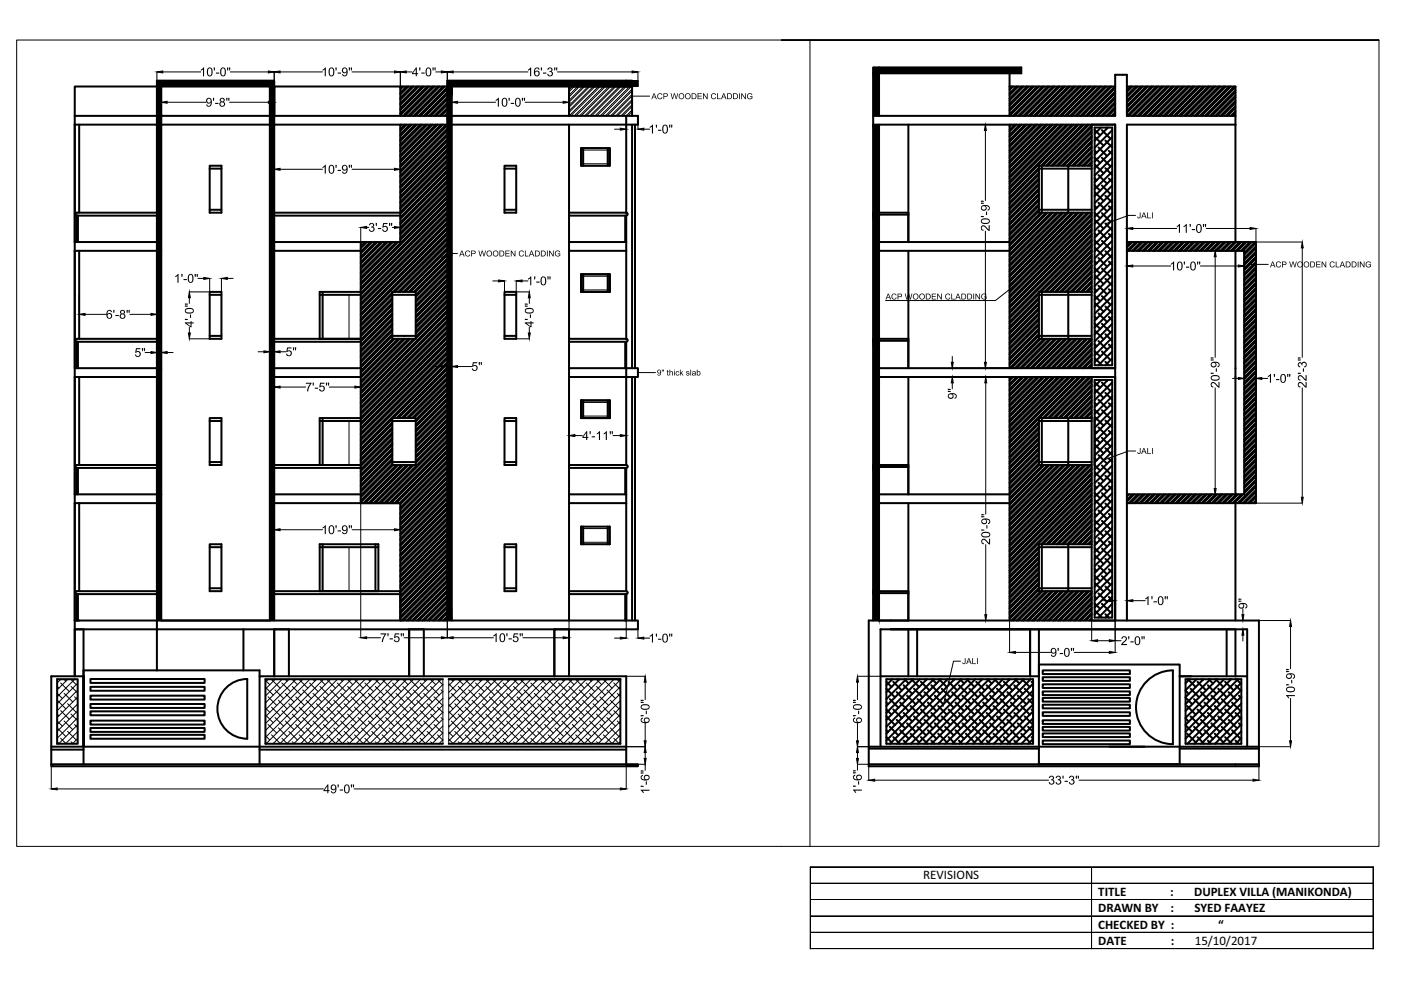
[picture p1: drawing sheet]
<svg xmlns="http://www.w3.org/2000/svg" width="420mm" height="297mm" viewBox="0 0 420 297" stroke-linecap="round" stroke-linejoin="round" font-family="sans-serif">
<defs><g id="words">
<g font-size="3.9">
<text x="276.8" y="263.6">REVISIONS</text>
<text x="329.2" y="268.5">TITLE</text>
<text x="350.8" y="268.5">:</text>
<text x="358" y="268.5">DUPLEX VILLA (MANIKONDA)</text>
<text x="329.2" y="273.4">DRAWN BY</text>
<text x="350.9" y="273.4">:</text>
<text x="358.1" y="273.4">SYED FAAYEZ</text>
<text x="329.2" y="278.3">CHECKED BY :</text>
<text x="365.2" y="278.3">“</text>
<text x="329.2" y="283.2">DATE</text>
<text x="351" y="283.2">:</text>
<text x="358.2" y="283.2">15/10/2017</text>
</g>
</g></defs>
<g fill="none" stroke="#000" stroke-width=".6">
<path d="M22.4 34.7v75.6h24.6M22.4 34.7h24.6M22.4 37.4h24.6M23.7 37.4v26.3M47 37.4v-13.2h35.2v161.8M47 25.9h-24.6v8.8M47 37.4v163.5M48.3 34.7h32.6M48.3 37.4h32.6M82.2 37.4h51.9M120 34.7v-8.8h-37.8v8.8h51.9M120 25.9h14.1v8.8"/>
<path d="M120 37.4v35.1h-37.8M120.3 37.4l-.3 .2M120.3 25.9l-.3 .3M120.9 25.9l-.9 .9M121.3 37.4l-1.3 1.3M121.9 37.4l-1.9 1.8M121.9 25.9l-1.9 1.9M122.4 25.9l-2.4 2.4M122.9 37.4l-2.9 2.8M123.4 37.4l-3.4 3.3M123.4 25.9l-3.4 3.4M124 25.9l-4 4"/>
<path d="M124.4 37.4l-4.4 4.4M125 37.4l-5 4.9M125 25.9l-5 5M125.5 25.9l-5.5 5.5M126 37.4l-6 5.9M126.5 37.4l-6.5 6.5M126.5 25.9l-6.5 6.6M127.1 25.9l-7.1 7.1M127.6 37.4l-7.6 7.5M128.1 37.4l-8.1 8M128.1 25.9l-8.1 8.1M128.6 25.9l-8.6 8.6"/>
<path d="M129.1 37.4l-9.1 9M129.6 37.4l-9.6 9.6M129.7 25.9l-8.8 8.8M130.2 25.9l-8.8 8.8M130.7 37.4l-10.7 10.6M131.2 37.4l-11.2 11.1M131.2 25.9l-8.8 8.8M131.7 25.9l-8.8 8.8M132.2 37.4l-12.2 12.2M132.7 37.4l-12.7 12.7M132.8 25.9l-8.8 8.8M133.3 25.9l-8.8 8.8"/>
<path d="M133.8 37.4l-13.8 13.7M134.1 26.2l-8.6 8.5M134.1 27.7l-7 7M134.1 29.3l-5.5 5.4M134.1 30.8l-3.9 3.9M134.1 32.4l-2.4 2.3M134.1 33.9l-.8 .8M134.1 38.6l-14.1 14.1M134.1 26.7l-8 8M134.1 28.2l-6.5 6.5M134.1 29.8l-4.9 4.9M134.1 31.3l-3.4 3.4"/>
<path d="M134.1 32.9l-1.8 1.8M134.1 34.4l-.3 .3M134.1 37.6l-14.1 14M134.1 39.1l-14.1 14.1M134.1 34.7v151.3M135.4 28.1v-2.2v8.8M135.4 34.7h55.8v2.7h-55.8M135.4 25.9h54.1M135.4 34.7v151.3M170.6 25.9v8.8v-8.8h18.9v8.8M170.6 37.4v148.6M187.7 34.7v29"/>
<path d="M189.5 24.2h-55.4v3.9M189.5 37.4v72.9M190.4 37.4v72.9M261.8 22h44.4v-1.8h-44.4v165.8M261.8 34.7h72.5v-12.3h3.5v12.3h32.6M261.8 37.4h72.5v148.6M263.5 22v12.7M263.5 37.4v26.3M272.3 37.4v35.1M302.7 22v12.7l8.8-8.8M302.7 37.4v72.9M302.7 25.9h31.6"/>
<path d="M303.1 37.4l-.4 .4M303.2 25.9l-.5 .5M303.7 25.9l-1 1.1M304.2 37.4l-1.5 1.5M304.7 37.4l-2 2M304.7 25.9l-2 2.1M305.2 25.9l-2.5 2.6M305.7 37.4l-3 3M306.2 37.4l-3.5 3.5M306.3 25.9l-3.6 3.6M306.8 25.9l-4.1 4.2M307.3 37.4l-4.6 4.6"/>
<path d="M307.8 37.4l-5.1 5.1M307.8 25.9l-5.1 5.2M308.4 25.9l-5.7 5.7M308.8 37.4l-6.1 6.1M309.4 37.4l-6.7 6.7M309.4 25.9l-6.7 6.8M309.9 25.9l-7.2 7.3M310.4 37.4l-7.7 7.7M310.9 37.4l-8.2 8.2M310.9 25.9l-8.2 8.3M311.9 37.4l-9.2 9.2M312.5 37.4l-9.8 9.8"/>
<path d="M312.5 25.9l-8.8 8.8M313 25.9l-8.8 8.8M313.5 37.4l-10.8 10.8M314 37.4l-11.3 11.3M314.1 25.9l-8.8 8.8M314.6 25.9l-8.8 8.8M315.1 37.4l-12.4 12.4M315.6 37.4l-12.9 12.9M315.6 25.9l-8.8 8.8M316.1 25.9l-8.8 8.8M316.6 37.4l-13.9 13.9M317.1 37.4l-14.4 14.4"/>
<path d="M317.2 25.9l-8.8 8.8M317.7 25.9l-8.8 8.8M318.2 37.4l-15.5 15.5M318.7 37.4l-16 16M318.7 25.9l-8.8 8.8M319.2 25.9l-8.8 8.8M319.7 37.4l-17 17M320.2 37.4l-17.5 17.5M320.3 25.9l-8.8 8.8M320.8 25.9l-8.8 8.8M321.3 37.4l-18.6 18.6M321.8 37.4l-19.1 19.1"/>
<path d="M321.8 25.9l-8.8 8.8M322.3 25.9l-8.8 8.8M322.8 37.4l-20.1 20.1M323.3 37.4l-20.6 20.6M323.4 25.9l-8.8 8.8M323.9 25.9l-8.8 8.8M324.4 37.4l-12.3 12.3M324.9 37.4l-12.3 12.3M324.9 25.9l-8.8 8.8M325.5 25.9l-8.8 8.8M325.9 37.4l-12.3 12.3M326.5 37.4l-12.4 12.3"/>
<path d="M326.5 25.9l-8.8 8.8M327 25.9l-8.8 8.8M327.3 37.6l-12.1 12.1M327.3 39.1l-10.6 10.6M327.3 38.1l-11.6 11.6M327.3 39.6l-10 10.1M327.3 37.4v72.9M328 25.9l-8.7 8.8M328.2 38.2h5.2v71.3h-5.2zM328.2 38.9l1.6 1.7M328.6 25.9l-8.8 8.8M329.6 25.9l-8.8 8.8"/>
<path d="M330.1 38.2l-1.9 1.9M330.1 25.9l-8.8 8.8M330.3 39l2.6 2.6M331.1 25.9l-8.7 8.8M331.6 38.2l.3 .3M331.7 25.9l-8.8 8.8M332.1 38.2l-3.9 4M332.7 25.9l-8.8 8.8M333.2 25.9l-8.8 8.8M333.4 39l-5.2 5.3M334.3 25.9l-8.8 8.8M334.3 27.4l-7.3 7.3"/>
<path d="M334.3 29l-5.7 5.7M334.3 30.5l-4.2 4.2M334.3 32.1l-2.6 2.6M334.3 33.6l-1.1 1.1M334.3 26.4l-8.3 8.3M334.3 27.9l-6.8 6.8M334.3 29.5l-5.2 5.2M334.3 31.1l-3.7 3.6M334.3 32.6l-2.1 2.1M334.3 34.2l-.5 .5M337.8 26l32.6-.1v46.6M338.9 25.9l-1.1 1.1"/>
<path d="M339.4 25.9l-1.6 1.6M340.5 25.9l-2.7 2.7M341 25.9l-3.2 3.2M342 25.9l-4.2 4.2M342.6 25.9l-4.8 4.7M343.6 25.9l-5.8 5.8M344.1 25.9l-6.3 6.3M345.1 25.9l-7.3 7.3M345.7 25.9l-7.9 7.9M346.7 25.9l-8.8 8.8M347.2 25.9l-8.8 8.8M348.2 25.9l-8.7 8.8"/>
<path d="M348.8 25.9l-8.8 8.8M349.8 25.9l-8.8 8.8M350.3 25.9l-8.8 8.8M351.4 25.9l-8.8 8.8M351.9 25.9l-8.8 8.8M352.9 25.9l-8.8 8.8M353.4 25.9l-8.8 8.8M354.5 25.9l-8.8 8.8M355 25.9l-8.8 8.8M356 25.9l-8.8 8.8M356.5 25.9l-8.7 8.8M357.6 25.9l-8.8 8.8"/>
<path d="M358.1 25.9l-8.8 8.8M359.1 25.9l-8.8 8.8M359.6 25.9l-8.7 8.8M360.7 25.9l-8.8 8.8M361.2 25.9l-8.8 8.8M362.2 25.9l-8.8 8.8M362.8 25.9l-8.8 8.8M363.8 25.9l-8.8 8.8M364.3 25.9l-8.8 8.8M365.4 25.9l-8.8 8.8M365.9 25.9l-8.8 8.8M366.9 25.9l-8.8 8.8"/>
<path d="M367.4 25.9l-8.8 8.8M368.5 25.9l-8.8 8.8M369 25.9l-8.8 8.8M370 25.9l-8.8 8.8M370.4 27.1l-7.6 7.6M370.4 28.7l-6.1 6M370.4 30.2l-4.5 4.5M370.4 31.8l-3 2.9M370.4 33.3l-1.4 1.4M370.4 26.1l-8.7 8.6M370.4 27.6l-7.1 7.1M370.4 29.2l-5.6 5.5"/>
<path d="M370.4 30.8l-4 3.9M370.4 32.3l-2.4 2.4M370.4 33.9l-.9 .8M370.4 37.4h-32.6v148.6M62.9 49.7h3.5v14h-3.5zM62.9 50.5h3.5M134.1 40.2l-14.1 14M134.1 41.7l-14.1 14.1M134.1 43.3l-14.1 14M134.1 44.8l-14.1 14.1M134.1 46.4l-14.1 14M134.1 47.9l-14.1 14.1"/>
<path d="M134.1 49.5l-14.1 14.1M134.1 51l-14.1 14.1M134.1 52.6l-14.1 14.1M134.1 54.1l-14.1 14.1M134.1 55.7l-14.1 14.1M134.1 57.3l-14.1 14M134.1 58.8l-26 25.9M134.1 40.7l-14.1 14M134.1 42.2l-14.1 14.1M134.1 43.8l-14.1 14M134.1 45.3l-14.1 14.1M134.1 46.9l-14.1 14.1"/>
<path d="M134.1 48.4l-14.1 14.1M134.1 50l-14.1 14.1M134.1 51.5l-14.1 14.1M134.1 53.1l-14.1 14.1M134.1 54.7l-14.1 14M134.1 56.2l-14.1 14.1M134.1 57.8l-14.1 14M134.1 59.3l-26 26M151.2 49.7h3.6v14h-3.6zM151.2 50.5h3.6M174.2 44.4h8.6v5.3h-8.6zM174.2 44.4v5.3"/>
<path d="M174.8 44.4v5.3M182.2 44.4v5.3M182.8 44.4v5.3M311.5 50.3l-8.8 8.8M311.5 51.8l-8.8 8.8M311.5 53.4l-8.8 8.8M311.5 55l-8.8 8.8M311.5 56.5l-8.8 8.8M311.5 58.1l-8.8 8.8M311.5 59.6l-8.8 8.8M311.5 50.8l-8.8 8.8M311.5 52.4l-8.8 8.8"/>
<path d="M311.5 53.9l-8.8 8.8M311.5 55.5l-8.8 8.8M311.5 57l-8.8 8.8M311.5 58.6l-8.8 8.8M311.5 50.5h15.8M312.3 49.7v14M320.2 49.7l.1 14-17.6 17.7M327.3 49.7h-15.8v14h15.8M327.3 40.7l-9 9M327.3 42.2l-7.5 7.5M327.3 43.8l-5.9 5.9M327.3 45.3l-4.3 4.4"/>
<path d="M327.3 46.9l-2.8 2.8M327.3 48.4l-1.2 1.3M327.3 41.2l-8.5 8.5M327.3 42.8l-6.9 6.9M327.3 44.3l-5.4 5.4M327.3 45.9l-3.8 3.8M327.3 47.4l-2.3 2.3M327.3 49l-.7 .7M328.2 55.5l1.6 1.6M328.2 53.4l.6 .6M328.2 47.2l1.6 1.6M328.2 45.1l.6 .6"/>
<path d="M328.3 57.6l2.6 2.6M328.3 49.4l2.6 2.6M328.3 41.1l2.6 2.6M329.3 52.5l2.6 2.6M329.3 44.2l2.6 2.6M330.3 55.6l2.6 2.6M330.3 47.3l2.6 2.6M331.4 58.7l2 2M331.4 50.4l2 2.1M331.4 42.1l2 2.1M332.4 53.5l1 1M332.4 45.2l1 1"/>
<path d="M333.4 41.1l-5.2 5.3M333.4 43.2l-5.2 5.2M333.4 45.2l-5.2 5.3M333.4 47.3l-5.2 5.3M333.4 49.4l-5.2 5.3M333.4 51.4l-5.2 5.3M333.4 53.5l-5.2 5.3M333.4 55.6l-5.2 5.3M333.4 57.7l-5.2 5.2M333.4 59.7l-5.2 5.3M22.4 72.5h24.6M23.1 64.6v7.9"/>
<path d="M23.1 64.6h23.9M23.4 64.6v7.9M23.7 75.2v26.3M47 75.2h-24.6v37.8M47 63.7h-23.9l-.5 .5 .5 .4M62.9 62.9h3.5M82.2 75.2h25.9M82.2 63.7h37.8M82.2 64.6h37.8M108.1 72.5v78.3h11.9M108.4 72.5l-.3 .3M109.5 72.5l-1.4 1.4"/>
<path d="M110 72.5l-1.9 1.9M111 72.5l-2.9 2.9M111.6 72.5l-3.5 3.4M112.6 72.5l-4.5 4.5M113.1 72.5l-5 5M114.1 72.5l-6 6M114.7 72.5l-6.6 6.5M115.7 72.5l-7.6 7.6M116.2 72.5l-8.1 8.1M117.3 72.5l-9.2 9.1M117.8 72.5l-9.7 9.7M118.8 72.5l-10.7 10.7"/>
<path d="M119.3 72.5l-11.2 11.2M134.1 62.4l-26 26h-12.3M134.1 60.4l-26 25.9M134.1 61.9l-26 26M134.1 63.5l-26 25.9M134.1 65l-26 26M134.1 66.6l-26 25.9M134.1 68.1l-26 26M134.1 69.7l-26 25.9M134.1 71.2l-16.2 16.3M134.1 72.8l-14.7 14.7M134.1 74.3l-13.1 13.2"/>
<path d="M134.1 75.9l-11.6 11.6M134.1 77.5l-10 10M134.1 79l-9.5 9.5M134.1 60.9l-26 25.9M134.1 64l-26 25.9M134.1 65.5l-26 26M134.1 67.1l-26 25.9M134.1 68.7l-26 25.9M134.1 70.2l-26 25.9M134.1 71.8l-15.7 15.7M134.1 73.3l-14.2 14.2M134.1 74.9l-12.6 12.6"/>
<path d="M134.1 76.4l-11.1 11.1M134.1 78l-9.5 9.5M134.1 79.5l-9.5 9.5M151.2 62.9h3.6M170.6 72.5h17.1M170.6 75.2h17.1M170.6 63.7h17.1M170.6 64.6h17.1M187.4 64.6v7.9M187.7 64.6v36.9M187.7 63.7l.5 .5-.5 .4M263.5 72.5h39.2"/>
<path d="M263.5 63.7h8.8M263.5 64.3h8.8M263.5 64.3v37.2M263.5 63.7l-.3 .3 .3 .3M272.3 75.2v35.1M311.5 61.2l-8.8 8.8M311.5 62.7l-8.8 8.8M311.5 60.1l-8.8 8.8M311.5 61.7l-8.8 8.8M311.5 63.2l-8.8 8.8M311.5 62.9h15.8M312 63.7l-9.3 9.4"/>
<path d="M312.5 63.7l-9.8 9.9M313.5 63.7l-10.8 10.9M314.1 63.7l-11.4 11.5h-39.2M315.1 63.7l-12.4 12.5M315.6 63.7l-12.9 13M316.7 63.7l-14 14M317.2 63.7l-14.5 14.6M318.2 63.7l-15.5 15.6M318.7 63.7l-16 16.1M319.8 63.7l-17.1 17.1M321.3 63.7l-18.6 18.7M321.8 63.7l-19.1 19.2"/>
<path d="M322.9 63.7l-20.2 20.3M323.4 63.7l-20.7 20.8M324.4 63.7l-21.7 21.8M324.9 63.7l-22.2 22.3M326 63.7l-23.3 23.4M326.5 63.7l-23.8 23.9M327.3 64l-24.6 24.6M327.3 65.6l-24.6 24.6M327.3 67.1l-24.6 24.6M327.3 68.7l-24.6 24.6M327.3 70.2l-24.6 24.6M327.3 71.8l-15.7 15.7"/>
<path d="M327.3 73.3l-14.2 14.2M327.3 74.9l-12.6 12.6M327.3 76.4l-11.1 11.1M327.3 78l-9.5 9.5M327.3 79.5l-8 8M327.3 64.5l-24.6 24.6M327.3 66.1l-24.6 24.6M327.3 67.6l-24.6 24.6M327.3 69.2l-24.6 24.6M327.3 70.7l-24.6 24.7M327.3 72.3l-15.2 15.2M327.3 73.8l-13.7 13.7"/>
<path d="M327.3 75.4l-12.1 12.1M327.3 76.9l-10.5 10.6M327.3 78.5l-9 9M328.2 78.3l.6 .6M328.2 72.1l1.6 1.6M328.2 70l.6 .6M328.2 63.8l1.6 1.6M328.2 61.7l.6 .6M328.3 74.2l2.6 2.6M328.3 65.9l2.6 2.6M329.3 77.3l2.6 2.6M329.3 69.1l2.6 2.5"/>
<path d="M329.3 60.8l2.6 2.6M330.3 72.2l2.6 2.5M330.3 63.9l2.6 2.6M331.4 75.3l2 2M331.4 67l2 2M332.4 78.4l1 1M332.4 70.1l1 1M332.4 61.8l1 1M333.4 61.8l-5.2 5.3M333.4 63.9l-5.2 5.2M333.4 66l-5.2 5.2M333.4 68l-5.2 5.3"/>
<path d="M333.4 70.1l-5.2 5.3M333.4 72.2l-5.2 5.2M333.4 74.2l-5.2 5.3M333.4 76.3l-5.2 5.3M333.4 78.4l-5.2 5.3M337.8 72.5h38.7v78.3h-38.7M337.9 72.5l-.1 .1M339 72.5l-1.2 1.2M339.5 72.5l-1.7 1.7M340.5 72.5l-2.7 2.7h35.2v73h-2.6M341 72.5l-2.6 2.7M342.1 72.5l-2.7 2.7"/>
<path d="M342.6 72.5l-2.7 2.7M343.6 72.5l-2.6 2.7M344.1 72.5l-2.6 2.7M345.2 72.5l-2.7 2.7M345.7 72.5l-2.6 2.7M346.7 72.5l-2.6 2.7M347.2 72.5l-2.6 2.7M348.3 72.5l-2.7 2.7M348.8 72.5l-2.6 2.7M349.8 72.5l-2.6 2.7M350.4 72.5l-2.7 2.7M351.4 72.5l-2.7 2.7"/>
<path d="M351.9 72.5l-2.6 2.7M352.9 72.5l-2.6 2.7M353.5 72.5l-2.7 2.7M354.5 72.5l-2.6 2.7M355 72.5l-2.6 2.7M356 72.5l-2.6 2.7M356.6 72.5l-2.7 2.7M357.6 72.5l-2.6 2.7M358.1 72.5l-2.6 2.7M359.2 72.5l-2.7 2.7M359.7 72.5l-2.7 2.7M360.7 72.5l-2.6 2.7"/>
<path d="M361.2 72.5l-2.6 2.7M362.3 72.5l-2.7 2.7M362.8 72.5l-2.6 2.7M363.8 72.5l-2.6 2.7M364.3 72.5l-2.6 2.7M365.4 72.5l-2.7 2.7M365.9 72.5l-2.6 2.7M366.9 72.5l-2.6 2.7M367.4 72.5l-2.6 2.7M368.5 72.5l-2.7 2.7M369 72.5l-2.6 2.7M370 72.5l-2.6 2.7"/>
<path d="M370.4 75.2v73M370.6 72.5l-2.7 2.7M371.6 72.5l-2.6 2.7M372.1 72.5l-2.6 2.7M373.2 72.5l-2.7 2.7M373.7 72.5l-2.7 2.7M374.7 72.5l-2.6 2.7M375.2 72.5l-2.6 2.7M376.3 72.5l-3.3 3.3M376.5 73.8l-3.5 3.5M376.5 75.4l-3.5 3.5M376.5 76.9l-3.5 3.6"/>
<path d="M376.5 78.5l-3.5 3.5M376.5 72.8l-3.5 3.5M376.5 74.3l-3.5 3.6M376.5 75.9l-3.5 3.5M376.5 77.4l-3.5 3.6M376.5 79l-3.5 3.5M62.9 87.5h3.5v14h-3.5zM62.9 88.4h3.5M96.7 87.5v14M108.1 87.5h-12.3v14M117.6 87.5h7v14h-7zM117.6 88.4h7"/>
<path d="M117.6 87.7l-9.5 9.5M117.6 89.3l-9.5 9.4M117.6 90.8l-9.5 9.5M117.6 92.4l-9.5 9.4M117.6 93.9l-9.5 9.5M117.6 95.5l-9.5 9.5M117.6 97.1l-9.5 9.4M117.6 98.6l-9.5 9.5M117.6 88.2l-9.5 9.5M117.6 89.8l-9.5 9.4M117.6 91.4l-9.5 9.4M117.6 92.9l-9.5 9.5"/>
<path d="M117.6 94.5l-9.5 9.4M117.6 96l-9.5 9.5M117.6 97.6l-9.5 9.4M117.6 99.1l-9.5 9.5M134.1 80.6l-9.5 9.4M134.1 82.1l-9.5 9.5M134.1 83.7l-9.5 9.4M134.1 85.2l-9.5 9.5M134.1 86.8l-9.5 9.4M134.1 88.3l-9.5 9.5M134.1 89.9l-9.5 9.4M134.1 91.4l-9.5 9.5"/>
<path d="M134.1 93l-26 25.9M134.1 94.6l-26 25.9M134.1 96.1l-26 26M134.1 97.7l-26 25.9M134.1 99.2l-26 26M134.1 81.1l-9.5 9.4M134.1 82.6l-9.5 9.5M134.1 84.2l-9.5 9.5M134.1 85.7l-9.5 9.5M134.1 87.3l-9.5 9.5M134.1 88.9l-9.5 9.4M134.1 90.4l-9.5 9.5"/>
<path d="M134.1 92l-9.5 9.4M134.1 93.5l-26 26M134.1 95.1l-26 25.9M134.1 96.6l-26 26M134.1 98.2l-26 25.9M134.1 99.7l-26 26M151.2 87.5h3.6v14h-3.6zM151.2 88.4h3.6M174.2 82.2h8.6v5.3h-8.6zM174.8 82.2v5.3M182.2 82.2v5.3M311.5 88.4h15.8"/>
<path d="M311.5 87.6l-8.8 8.8M311.5 89.2l-8.8 8.7M311.5 90.7l-8.8 8.8M311.5 92.3l-8.8 8.8M311.5 93.8l-8.8 8.8M311.5 95.4l-8.8 8.8M311.5 96.9l-8.8 8.8M311.5 98.5l-8.8 8.8M311.5 88.1l-8.8 8.8M311.5 89.7l-8.8 8.8M311.5 91.2l-8.8 8.8M311.5 92.8l-8.8 8.8"/>
<path d="M311.5 94.3l-8.8 8.8M311.5 95.9l-8.8 8.8M311.5 97.4l-8.8 8.8M311.5 99l-8.8 8.8M312.3 87.5v14M320.2 87.5v14M327.3 87.5h-15.8v14M327.3 81.1l-6.4 6.4M327.3 82.7l-4.9 4.8M327.3 84.2l-3.3 3.3M327.3 85.8l-1.7 1.7M327.3 87.3l-.2 .2"/>
<path d="M327.3 80.1l-7.4 7.4M327.3 81.6l-5.9 5.9M327.3 83.2l-4.3 4.3M327.3 84.7l-2.8 2.8M327.3 86.3l-1.2 1.2M328.2 96.9l1.6 1.7M328.2 94.9l.6 .6M328.2 88.6l1.6 1.7M328.2 86.6l.6 .6M328.2 80.3l1.6 1.7M328.3 99.1l2.6 2.6M328.3 90.8l2.6 2.6"/>
<path d="M328.3 82.5l2.6 2.6M329.3 93.9l2.6 2.6M329.3 85.6l2.6 2.6M330.3 97l2.6 2.6M330.3 88.7l2.6 2.6M330.3 80.5l2.6 2.5M331.4 91.9l2 2M331.4 83.6l2 2M332.4 95l1 1M332.4 86.7l1 1M333.4 80.5l-5.2 5.2M333.4 82.5l-5.2 5.3"/>
<path d="M333.4 84.6l-5.2 5.3M333.4 86.7l-5.2 5.3M333.4 88.8l-5.2 5.2M333.4 90.8l-5.2 5.3M333.4 92.9l-5.2 5.3M333.4 95l-5.2 5.2M333.4 97l-5.2 5.3M333.4 99.1l-5.2 5.3M376.5 98.7l-3.5 3.5M376.5 80l-3.5 3.6M376.5 81.6l-3.5 3.5M376.5 83.2l-3.5 3.5"/>
<path d="M376.5 84.7l-3.5 3.5M376.5 86.3l-3.5 3.5M376.5 87.8l-3.5 3.5M376.5 89.4l-3.5 3.5M376.5 90.9l-3.5 3.5M376.5 92.5l-3.5 3.5M376.5 94l-3.5 3.6M376.5 95.6l-3.5 3.5M376.5 97.1l-3.5 3.6M376.5 80.6l-3.5 3.5M376.5 82.1l-3.5 3.5M376.5 83.7l-3.5 3.5"/>
<path d="M376.5 85.2l-3.5 3.5M376.5 86.8l-3.5 3.5M376.5 88.3l-3.5 3.6M376.5 89.9l-3.5 3.5M376.5 91.4l-3.5 3.6M376.5 93l-3.5 3.5M376.5 94.5l-3.5 3.6M376.5 96.1l-3.5 3.5M376.5 97.7l-3.5 3.5M376.5 99.2l-3.5 3.5M22.4 113v89.7v-14.1h2.6v35.2v-21.1h-9.6v26.4M22.4 113h24.6"/>
<path d="M23.1 102.4v7.9M23.1 102.4h23.9M23.4 102.4v7.9M23.7 113v26.4M47 101.5h-23.9l-.5 .5 .5 .4M62.9 100.7h3.5M82.2 113h25.9M82.2 110.3h25.9M82.2 101.5h25.9M82.2 102.4h25.9M117.6 100.2l-9.5 9.4M117.8 101.5l-9.7 9.7"/>
<path d="M118.3 101.5l-10.2 10.2M119.3 101.5l-11.2 11.2M119.8 101.5l-11.7 11.7M120.9 101.5l-12.8 12.8M121.4 101.5l-13.3 13.3M122.4 101.5l-14.3 14.3M123 101.5l-14.9 14.9M124 101.5l-15.9 15.9M124.5 101.5l-16.4 16.4M124.6 100.7h-7l-9.5 9.4M134.1 100.8l-26 25.9M134.1 102.3l-26 26"/>
<path d="M134.1 103.9l-26 25.9M134.1 105.4l-26 26M134.1 107l-26 25.9M134.1 108.6l-26 25.9M134.1 110.1l-15.2 15.2M134.1 111.7l-13.6 13.6M134.1 113.2l-12.1 12.1M134.1 114.8l-10.5 10.5M134.1 116.3l-9.5 9.5M134.1 117.9l-9.5 9.4M134.1 119.4l-9.5 9.5M134.1 101.3l-26 25.9"/>
<path d="M134.1 102.8l-26 26M134.1 104.4l-26 25.9M134.1 106l-26 25.9M134.1 107.5l-26 26M134.1 109.1l-16.2 16.2M134.1 110.6l-14.7 14.7M134.1 112.2l-13.1 13.1M134.1 113.7l-11.6 11.6M134.1 115.3l-10 10M134.1 116.8l-9.5 9.5M134.1 118.4l-9.5 9.4M134.1 120l-9.5 9.4"/>
<path d="M151.2 100.7h3.6M170.6 110.3h19.8M170.6 101.5h17.1M170.6 102.4h17.1M187.4 102.4v7.9M187.7 102.4v37M187.7 101.5l.5 .5-.5 .4M189.5 113v73M190.4 110.3h.8v2.7h-20.6M190.4 113v73M263.5 113h70.8M263.5 110.3h70.8"/>
<path d="M263.5 101.5h8.8M263.5 102.1h8.8M263.5 102.1v37.3M263.5 101.5l-.3 .3 .3 .3M272.3 113v35.2M302.7 113v73M303.2 113l-.5 .5M303.7 113l-1 1M304.7 113l-2 2M305.2 113l-2.5 2.6M306.3 113l-3.6 3.6M306.8 113l-4.1 4.1"/>
<path d="M307.8 113l-5.1 5.2M308.4 113l-5.7 5.7M309.4 113l-6.7 6.7M309.9 113l-7.2 7.2M310.9 113l-8.2 8.3M311.5 101.5h15.8M311.5 100.7h15.8M311.5 100l-8.8 8.8M311.5 100.6l-8.8 8.7M311.5 113l-8.8 8.8M311.5 101.5l-8.8 8.8M312 101.5l-8.8 8.8"/>
<path d="M312.5 113l-9.8 9.8M313 113l-10.3 10.3M313 101.5l-8.8 8.8M313.6 101.5l-8.8 8.8M314 113l-11.3 11.4M314.6 113l-11.9 11.9M314.6 101.5l-8.8 8.8M315.1 101.5l-8.8 8.8M315.6 113l-12.9 12.9M316.1 113l-13.4 13.4M316.1 101.5l-8.7 8.8M316.7 101.5l-8.8 8.8"/>
<path d="M317.2 113l-14.5 14.5M317.7 113l-15 15M317.7 101.5l-8.8 8.8M318.2 101.5l-8.8 8.8M318.7 113l-16 16M319.2 113l-16.5 16.6M319.3 101.5l-8.8 8.8M319.8 101.5l-8.8 8.8M320.3 113l-17.6 17.6M320.8 113l-18.1 18.1M320.8 101.5l-8.8 8.8M321.3 101.5l-8.8 8.8"/>
<path d="M321.8 113l-19.1 19.1M322.3 113l-19.6 19.7M322.4 101.5l-8.8 8.8M322.9 101.5l-8.8 8.8M323.4 113l-20.7 20.7M323.9 113l-12.3 12.3M323.9 101.5l-8.8 8.8M324.4 101.5l-8.7 8.8M324.9 113l-12.3 12.3M325.4 113l-12.3 12.3M325.5 101.5l-8.8 8.8M326 101.5l-8.8 8.8"/>
<path d="M326.5 113l-12.3 12.3M327 113l-12.3 12.3M327 101.5l-8.8 8.8M327.3 102.9l-7.5 7.4M327.3 104.4l-6 5.9M327.3 106l-4.4 4.3M327.3 107.5l-2.8 2.8M327.3 109.1l-1.3 1.2M327.3 113.7l-11.6 11.6M327.3 115.3l-10 10M327.3 116.8l-8.5 8.5M327.3 118.4l-6.9 6.9"/>
<path d="M327.3 120l-5.4 5.3M327.3 101.8l-8.5 8.5M327.3 103.4l-7 6.9M327.3 104.9l-5.4 5.4M327.3 106.5l-3.9 3.8M327.3 108l-2.3 2.3M327.3 109.6l-.8 .7M327.3 114.3l-11.1 11M327.3 115.8l-9.5 9.5M327.3 117.4l-7.9 7.9M327.3 118.9l-6.4 6.4M327.3 113v73"/>
<path d="M328.2 113.9h5.2v71.2h-5.2zM328.2 105.2l1.6 1.7M328.2 103.1l.6 .7M328.2 114.5l1.6 1.7M328.3 107.4l2 2.1M328.3 116.7l2.6 2.6M329.3 102.2l2.6 2.6M329.3 119.8l2.6 2.6M330.1 113.9l-1.9 1.9M330.3 105.3l2.6 2.6M330.3 114.6l2.6 2.6M331.4 108.4l1 1.1"/>
<path d="M331.4 100.1l2 2.1M331.4 117.7l2 2.1M331.6 113.9l.3 .2M332.1 113.9l-3.9 3.9M332.4 103.2l1 1.1M333.4 101.2l-5.2 5.3M333.4 103.3l-5.2 5.2M333.4 105.3l-4.1 4.2M333.4 107.4l-2 2.1M333.4 114.6l-5.2 5.3M333.4 116.7l-5.2 5.3M333.4 118.8l-5.2 5.3"/>
<path d="M376.5 107l-3.5 3.5M376.5 111.1l-3.5 3.5M376.5 113.2l-3.5 3.5M376.5 117.3l-3.5 3.6M376.5 100.3l-3.5 3.5M376.5 101.8l-3.5 3.5M376.5 103.4l-3.5 3.5M376.5 104.9l-3.5 3.5M376.5 106.5l-3.5 3.5M376.5 108l-3.5 3.5M376.5 109.6l-3.5 3.5M376.5 112.7l-3.5 3.5"/>
<path d="M376.5 114.2l-3.5 3.6M376.5 115.8l-3.5 3.5M376.5 118.9l-3.5 3.5M376.5 100.8l-3.5 3.5M376.5 102.3l-3.5 3.5M376.5 103.9l-3.5 3.5M376.5 105.4l-3.5 3.6M376.5 108.5l-3.5 3.6M376.5 110.1l-3.5 3.5M376.5 111.7l-3.5 3.5M376.5 114.8l-3.5 3.5M376.5 116.3l-3.5 3.5"/>
<path d="M376.5 117.9l-3.5 3.5M376.5 119.4l-3.5 3.5M47 139.4h-23.9l-.5 .4 .5 .4M62.9 125.3h3.5v14.1h-3.5zM62.9 138.5h3.5M62.9 126.2h3.5M82.2 139.4h25.9M95.8 126.2h12.3M96.7 125.3v14.1M108.1 125.3h-12.3v14.1M117.6 125.3h7v14.1h-7zM117.6 138.5h7"/>
<path d="M117.6 126.2h7M117.6 126.6l-9.5 9.4M117.6 128.1l-9.5 9.5M117.6 129.7l-9.5 9.4M117.6 131.3l-9.5 9.4M117.6 132.8l-9.5 9.5M117.6 134.4l-9.5 9.4M117.6 135.9l-9.5 9.5M117.6 137.5l-9.5 9.4M117.6 139l-9.5 9.5M117.6 125.6l-9.5 9.4M117.6 127.1l-9.5 9.5"/>
<path d="M117.6 128.7l-9.5 9.4M117.6 130.2l-9.5 9.5M117.6 131.8l-9.5 9.4M117.6 133.3l-9.5 9.5M117.6 134.9l-9.5 9.4M117.6 136.4l-9.5 9.5M117.6 138l-9.5 9.4M117.8 139.4l-9.7 9.6M118.8 139.4l-10.7 10.6M119.3 139.4l-11.2 11.2M120.4 139.4l-11.5 11.4M120.9 139.4l-11.4 11.4"/>
<path d="M121.9 139.4l-11.4 11.4M122.4 139.4l-11.4 11.4M123.5 139.4l-11.4 11.4M124 139.4l-11.4 11.4M134.1 121l-9.5 9.4M134.1 122.5l-9.5 9.5M134.1 124.1l-9.5 9.4M134.1 125.6l-9.5 9.5M134.1 127.2l-9.5 9.5M134.1 128.8l-9.5 9.4M134.1 130.3l-20.5 20.5M134.1 131.9l-18.9 18.9"/>
<path d="M134.1 133.4l-17.4 17.4M134.1 135l-15.8 15.8M134.1 136.5l-14.3 14.3M134.1 138.1l-14.1 14.1M134.1 139.6l-14.1 14.1M134.1 121.5l-9.5 9.5M134.1 123.1l-9.5 9.4M134.1 124.6l-9.5 9.5M134.1 126.2l-9.5 9.4M134.1 127.7l-9.5 9.5M134.1 129.3l-9.5 9.4M134.1 130.8l-20 20"/>
<path d="M134.1 132.4l-18.4 18.4M134.1 133.9l-16.9 16.9M134.1 135.5l-15.3 15.3M134.1 137l-14.1 14.1M134.1 138.6l-14.1 14.1M151.2 125.3h3.6v14.1h-3.6zM151.2 138.5h3.6M151.2 126.2h3.6M170.6 139.4h17.1M174.2 125.3v-5.3v5.3h8.6M174.2 125.3h8.6M174.2 125.3v-5.3h8.6v5.3"/>
<path d="M174.8 120v5.3M182.2 120v5.3M187.7 139.4l.5 .4-.5 .4M263.5 139.4h8.8M263.5 140h8.8M263.5 140v37.2M263.5 139.4l-.3 .3 .3 .2M311.5 138.5h15.8M311.5 139.4h15.8M311.5 126.2h15.8M311.5 126.5l-8.8 8.8M311.5 128l-8.8 8.8"/>
<path d="M311.5 129.6l-8.8 8.8M311.5 131.1l-8.8 8.8M311.5 132.7l-8.8 8.8M311.5 134.2l-8.8 8.8M311.5 135.8l-8.8 8.8M311.5 137.3l-8.8 8.8M311.5 138.9l-8.8 8.8M311.5 125.4l-8.8 8.8M311.5 127l-8.8 8.8M311.5 128.5l-8.8 8.8M311.5 130.1l-8.8 8.8M311.5 131.6l-8.8 8.8"/>
<path d="M311.5 133.2l-8.8 8.8M311.5 134.8l-8.8 8.7M311.5 136.3l-8.8 8.8M311.5 137.9l-8.8 8.8M311.5 139.4l-8.8 8.8M312.3 125.3v14.1M312.5 139.4l-9.8 9.8M313.1 139.4l-10.4 10.4M314.1 139.4l-11.4 11.4h-39.2M314.6 139.4l-11.9 11.9M315.6 139.4l-12.9 13M316.2 139.4l-13.5 13.5"/>
<path d="M317.2 139.4l-14.5 14.5M317.7 139.4l-15 15M318.8 139.4l-16.1 16.1M319.3 139.4l-16.6 16.6M320.2 125.3v14.1M320.3 139.4l-17.6 17.6M320.8 139.4l-18.1 18.1M321.9 139.4l-19.2 19.2M322.4 139.4l-19.7 19.7M323.4 139.4l-20.7 20.7M323.9 139.4l-21.2 21.2M325 139.4l-22.3 22.3"/>
<path d="M325.5 139.4l-22.8 22.8M326.5 139.4l-23.8 23.8M327.1 139.4l-24.4 24.4M327.3 125.3h-15.8v14.1M327.3 121.5l-3.8 3.8M327.3 123.1l-2.2 2.2M327.3 124.6l-.7 .7M327.3 120.5l-4.8 4.8M327.3 122l-3.3 3.3M327.3 123.6l-1.7 1.7M327.3 125.1l-.2 .2M328.2 139.4l1.6 1.6"/>
<path d="M328.2 137.3l.6 .6M328.2 131.1l1.6 1.7M328.2 129l.6 .6M328.2 122.8l1.6 1.7M328.2 120.7l.6 .7M328.3 133.3l2.6 2.6M328.3 125l2.6 2.6M329.3 136.4l2.6 2.6M329.3 128.1l2.6 2.6M330.3 139.5l2.6 2.6M330.3 131.2l2.6 2.6M330.3 122.9l2.6 2.6"/>
<path d="M331.4 134.3l2 2.1M331.4 126l2 2.1M332.4 137.4l1 1M332.4 129.1l1 1.1M332.4 120.8l1 1.1M333.4 120.8l-5.2 5.3M333.4 122.9l-5.2 5.3M333.4 125l-5.2 5.3M333.4 127.1l-5.2 5.2M333.4 129.1l-5.2 5.3M333.4 131.2l-5.2 5.3M333.4 133.3l-5.2 5.3"/>
<path d="M333.4 135.4l-5.2 5.2M333.4 137.4l-5.2 5.3M333.4 139.5l-5.2 5.3M376.5 125.6l-3.5 3.6M376.5 129.8l-3.5 3.5M376.5 131.9l-3.5 3.5M376.5 136l-3.5 3.5M376.5 120.5l-3.5 3.5M376.5 122l-3.5 3.5M376.5 123.6l-3.5 3.5M376.5 125.1l-3.5 3.5M376.5 126.7l-3.5 3.5"/>
<path d="M376.5 128.2l-3.5 3.6M376.5 131.3l-3.5 3.6M376.5 132.9l-3.5 3.5M376.5 134.4l-3.5 3.6M376.5 137.6l-3.5 3.5M376.5 139.1l-3.5 3.5M376.5 121l-3.5 3.5M376.5 122.5l-3.5 3.5M376.5 124.1l-3.5 3.5M376.5 127.2l-3.5 3.5M376.5 128.8l-3.5 3.5M376.5 130.3l-3.5 3.5"/>
<path d="M376.5 133.4l-3.5 3.5M376.5 135l-3.5 3.5M376.5 136.5l-3.5 3.5M376.5 138.1l-3.5 3.5M376.5 139.6l-3.5 3.5M22.4 148.2h24.6M22.4 150.8h24.6M23.1 140.2v8M23.1 140.2h23.9M23.4 140.2v8M23.7 150.8v26.4M82.2 148.2h25.9"/>
<path d="M82.2 150.8h37.8M82.2 140.2h25.9M120 150.8v35.2v-8.8h-37.8M134.1 141.2l-14.1 14.1M134.1 142.7l-14.1 14.1M134.1 144.3l-14.1 14.1M134.1 145.9l-14.1 14M134.1 147.4l-14.1 14.1M134.1 149l-14.1 14M134.1 150.5l-14.1 14.1M134.1 152.1l-14.1 14M134.1 153.6l-14.1 14.1"/>
<path d="M134.1 155.2l-14.1 14M134.1 156.7l-14.1 14.1M134.1 158.3l-14.1 14.1M134.1 159.8l-14.1 14.1M134.1 140.2l-14.1 14M134.1 141.7l-14.1 14.1M134.1 143.3l-14.1 14M134.1 144.8l-14.1 14.1M134.1 146.4l-14.1 14M134.1 147.9l-14.1 14.1M134.1 149.5l-14.1 14.1M134.1 151l-14.1 14.1"/>
<path d="M134.1 152.6l-14.1 14.1M134.1 154.1l-14.1 14.1M134.1 155.7l-14.1 14.1M134.1 157.3l-14.1 14M134.1 158.8l-14.1 14.1M170.6 148.2h17.1M170.6 150.8h17.1M170.6 140.2h17.1M174.2 157.8h8.6v5.3h-8.6zM174.8 157.8v5.3M182.2 157.8v5.3M187.4 140.2v8"/>
<path d="M187.7 140.2v37M263.5 148.2h39.2M272.3 150.8v35.2M327.3 147.9l-15.2 15.2M327.3 150l-13.1 13.1M327.3 156.2l-6.9 6.9M327.3 140.2l-24.6 24.6M327.3 141.7l-24.6 24.6M327.3 143.3l-24.6 24.6M327.3 144.8l-24.6 24.6M327.3 146.4l-24.6 24.6M327.3 149.5l-13.6 13.6"/>
<path d="M327.3 151.1l-12.1 12M327.3 152.6l-10.5 10.5M327.3 154.2l-9 8.9M327.3 155.7l-7.4 7.4M327.3 157.3l-5.9 5.8M327.3 158.8l-4.3 4.3M327.3 140.7l-24.6 24.6M327.3 142.2l-24.6 24.7M327.3 143.8l-24.6 24.6M327.3 145.4l-24.6 24.6M327.3 146.9l-24.6 24.6M327.3 148.5l-14.7 14.6"/>
<path d="M327.3 151.6l-11.6 11.5M327.3 153.1l-10 10M327.3 154.7l-8.5 8.4M327.3 157.8l-5.3 5.3M327.3 159.3l-3.8 3.8M328.2 156l1.6 1.6M328.2 153.9l.6 .6M328.2 147.7l1.6 1.6M328.2 145.6l.6 .6M328.3 158.1l2.6 2.6M328.3 149.9l2.6 2.6M328.3 141.6l2.6 2.6"/>
<path d="M329.3 153l2.6 2.6M329.3 144.7l2.6 2.6M330.3 156.1l2.6 2.6M330.3 147.8l2.6 2.6M331.4 159.2l2 2M331.4 150.9l2 2.1M331.4 142.6l2 2.1M332.4 154l1 1M332.4 145.7l1 1M333.4 141.6l-5.2 5.3M333.4 143.6l-5.2 5.3M333.4 145.7l-5.2 5.3"/>
<path d="M333.4 147.8l-5.2 5.3M333.4 149.9l-5.2 5.2M333.4 151.9l-5.2 5.3M333.4 154l-5.2 5.3M333.4 156.1l-5.2 5.3M333.4 158.2l-5.2 5.2M337.8 148.2h32.6M337.9 148.2l-.1 .1M338.5 148.2l-.7 .6M339.5 148.2l-1.7 1.6M340 148.2l-2.2 2.1M341.1 148.2l-2.7 2.6"/>
<path d="M341.6 148.2l-2.7 2.6M342.6 148.2l-2.6 2.6M343.1 148.2l-2.6 2.6M344.2 148.2l-2.7 2.6M344.7 148.2l-2.7 2.6M345.7 148.2l-2.6 2.6M346.2 148.2l-2.6 2.6M347.3 148.2l-2.7 2.6M347.8 148.2l-2.7 2.6M348.8 148.2l-2.6 2.6M349.3 148.2l-2.6 2.6M350.4 148.2l-2.7 2.6"/>
<path d="M350.9 148.2l-2.6 2.6M351.9 148.2l-2.6 2.6M352.5 148.2l-2.7 2.6M353.5 148.2l-2.6 2.6M354 148.2l-2.6 2.6M355 148.2l-2.6 2.6M355.6 148.2l-2.7 2.6M356.6 148.2l-2.6 2.6M357.1 148.2l-2.6 2.6M358.2 148.2l-2.7 2.6M358.7 148.2l-2.7 2.6M359.7 148.2l-2.6 2.6"/>
<path d="M360.2 148.2l-2.6 2.6M361.3 148.2l-2.7 2.6M361.8 148.2l-2.7 2.6M362.8 148.2l-2.6 2.6M363.3 148.2l-2.6 2.6M364.4 148.2l-2.7 2.6M364.9 148.2l-2.6 2.6M365.9 148.2l-2.6 2.6M366.4 148.2l-2.6 2.6M367.5 148.2l-2.7 2.6M368 148.2l-2.6 2.6M369 148.2l-2.6 2.6"/>
<path d="M369.6 148.2l-2.7 2.6M370.4 150.8v35.2M370.6 148.2l-2.6 2.6M371.1 148.2l-2.6 2.6M372.1 148.2l-2.6 2.6M372.7 148.2l-2.7 2.6M376.5 144.3l-3.5 3.5M376.5 148.4l-2.3 2.4M376.5 150.5l-.3 .3M376.5 140.7l-3.5 3.5M376.5 142.2l-3.5 3.5M376.5 143.8l-3.5 3.5"/>
<path d="M376.5 145.3l-5.4 5.5M376.5 146.9l-3.9 3.9M376.5 150l-.8 .8M376.5 141.2l-3.5 3.5M376.5 142.7l-3.5 3.6M376.5 145.8l-4.9 5M376.5 147.4l-3.4 3.4M376.5 149l-1.8 1.8M23.1 178.1v7.9M23.1 178.1h23.9M23.4 178.1v7.9M47 177.2h-23.9l-.5 .4 .5 .5"/>
<path d="M62.9 163.1h3.5v14.1h-3.5zM62.9 176.3h3.5M62.9 164h3.5M82.2 178.1h37.8M95.8 163.1h17.6v14.1h-17.6zM95.8 164h17.6M96.7 163.1v14.1M112.5 163.1v14.1M134.1 161.4l-14.1 14.1M134.1 162.9l-14.1 14.1M134.1 164.5l-14.1 14.1M134.1 166.1l-14.1 14"/>
<path d="M134.1 167.6l-14.1 14.1M134.1 169.2l-14.1 14M134.1 170.7l-14.1 14.1M134.1 172.3l-13.7 13.7M134.1 173.8l-12.1 12.2M134.1 175.4l-10.6 10.6M134.1 176.9l-9 9.1M134.1 178.5l-7.5 7.5M134.1 160.4l-14.1 14M134.1 161.9l-14.1 14.1M134.1 163.5l-14.1 14M134.1 165l-14.1 14.1"/>
<path d="M134.1 166.6l-14.1 14.1M134.1 168.1l-14.1 14.1M134.1 169.7l-14.1 14.1M134.1 171.2l-14.1 14.1M134.1 172.8l-13.2 13.2M134.1 174.4l-11.6 11.6M134.1 175.9l-10.1 10.1M134.1 177.5l-8.5 8.5M134.1 179l-7 7M151.2 163.1h3.6v14.1h-3.6zM151.2 176.3h3.6M151.2 164h3.6"/>
<path d="M170.6 177.2h17.1M170.6 178.1h17.1M187.4 178.1v7.9M187.7 178.1v7.9M187.7 177.2l.5 .4-.5 .5M263.5 177.2h8.8M263.5 177.8h8.8M263.5 177.8v8.2M263.5 177.2l-.3 .3 .3 .3M311.5 163.8l-8.8 8.8M311.5 165.8l-8.8 8.8M311.5 172.1l-8.8 8.8"/>
<path d="M311.5 176.2l-8.8 8.8M311.5 176.3h15.8M311.5 164h15.8M311.5 165.3l-8.8 8.8M311.5 166.9l-8.8 8.8M311.5 168.4l-8.8 8.8M311.5 170l-8.8 8.8M311.5 171.5l-8.8 8.8M311.5 173.1l-8.8 8.8M311.5 174.7l-8.8 8.7M311.5 164.3l-8.8 8.8M311.5 167.4l-8.8 8.8"/>
<path d="M311.5 169l-8.8 8.7M311.5 170.5l-8.8 8.8M311.5 173.6l-8.8 8.8M311.5 175.2l-8.8 8.8M311.5 176.7l-8.8 8.8M312 177.2l-8.8 8.8M312.3 163.1v14.1M312.6 177.2l-8.8 8.8M313.6 177.2l-8.8 8.8M314.1 177.2l-8.8 8.8M315.1 177.2l-8.8 8.8M315.7 177.2l-8.8 8.8"/>
<path d="M316.7 177.2l-8.8 8.8M317.2 177.2l-8.8 8.8M318.3 177.2l-8.8 8.8M318.8 177.2l-8.8 8.8M319.8 177.2l-8.8 8.8M320.2 163.1v14.1M320.3 177.2l-8.8 8.8M321.4 177.2l-8.8 8.8M321.9 177.2l-8.8 8.8M322.9 177.2l-8.8 8.8M323.4 177.2l-8.8 8.8M324.5 177.2l-8.8 8.8"/>
<path d="M325 177.2l-8.8 8.8M326 177.2l-8.8 8.8M326.5 177.2l-8.8 8.8M327.3 163.1h-15.8v14.1h15.8M327.3 160.4l-2.7 2.7M327.3 162.5l-.7 .6M327.3 179l-7 7M327.3 161.9l-1.2 1.2M327.3 177.5l-8.5 8.5M327.3 160.9l-2.2 2.2M327.3 178l-8 8M327.3 179.5l-6.4 6.5"/>
<path d="M328.2 178.8l.6 .6M328.2 172.5l1.6 1.7M328.2 170.5l.6 .6M328.2 164.3l1.6 1.6M328.2 162.2l.6 .6M328.3 174.7l2.6 2.6M328.3 166.4l2.6 2.6M329.3 177.8l2.6 2.6M329.3 169.5l2.6 2.6M329.3 161.3l2.6 2.5M330.3 172.7l2.6 2.5M330.3 164.4l2.6 2.6"/>
<path d="M331.4 175.8l2 2M331.4 167.5l2 2M332.4 178.9l1 1M332.4 170.6l1 1M332.4 162.3l1 1M333.4 160.2l-5.2 5.3M333.4 162.3l-5.2 5.3M333.4 164.4l-5.2 5.2M333.4 166.4l-5.2 5.3M333.4 168.5l-5.2 5.3M333.4 170.6l-5.2 5.3M333.4 172.7l-5.2 5.2"/>
<path d="M333.4 174.7l-5.2 5.3M333.4 176.8l-5.2 5.3M333.4 178.9l-5.2 5.3M22.4 186h165.3M48.3 186v-160.1h32.6v160.1M73 188.6v12.3M82.2 188.6v14.1v-14.1h4.4v14.1M122.7 188.6v14.1v-14.1h4.4v14.1M134.1 180.1l-5.9 5.9M134.1 181.6l-4.4 4.4M134.1 183.2l-2.8 2.8M134.1 184.7l-1.3 1.3"/>
<path d="M134.1 180.6l-5.4 5.4M134.1 182.1l-3.8 3.9M134.1 183.7l-2.3 2.3M134.1 185.2l-.7 .8M166.2 188.6v14.1v-14.1h4.4v14.1M187.7 186h3.5v2.6h-168.8M260.4 186h117v43.6h-117zM267 188.6h-3v35.2M272.3 188.6v14.1M274.9 188.6v14.1M308.8 188.6h-41.8h106.9v35.2M308.8 188.6h61.6v14.1"/>
<path d="M308.8 188.6v14.1M311.5 199.2h42.2v3.5M311.5 188.6v40.5M327.3 181.1l-4.9 4.9M327.3 185.2l-.7 .8M327.3 180.6l-5.4 5.4M327.3 182.1l-3.8 3.9M327.3 183.7l-2.3 2.3M327.3 182.7l-3.3 3.3M327.3 184.2l-1.8 1.8M327.3 185.8l-.2 .2M328.2 180.8l1.6 1.7"/>
<path d="M328.3 183l2 2.1M330.3 180.9l2.6 2.6M331.4 184.1l1 1M333.4 181l-4.1 4.1M333.4 183l-2 2.1M367.7 188.6v14.1M17.1 203.6h6.2v19.3h-6.2zM25 202.7v-1.8h52.8v1.8M27.1 203.5h34.2v1.2h-34.2zM27.1 205.9h34.2v1.1h-34.2zM27.1 208.5h34.2v1.2h-34.2zM27.1 211h34.2v1.2h-34.2z"/>
<path d="M27.1 213.2h34.2v1.2h-34.2zM27.1 216h34.2v1.1h-34.2zM27.1 218.2h34.2v1.1h-34.2zM67.8 206.1a8.9 8.9 0 0 1 6.3-2.6v17.9a8.9 8.9 0 0 1-8.2-5.5 8.9 8.9 0 0 1 1.9-9.8zM132.8 203.6h-53.2v19.3h53.2M134.5 203.6h51.5v19.3h-51.5M264 202.7h47.5M265.7 218.9l.5 .4M265.7 214.7l2.6 2.6M265.7 212.6l1.6 1.6M265.7 210.6l.5 .5M265.7 206.4l2.6 2.6"/>
<path d="M265.7 204.3l1.6 1.6M265.7 203.6h44v19.3h-44zM266.7 217.8l2.6 2.6M266.7 209.5l2.6 2.6M267.5 203.6l-1.8 1.7M267.8 212.6l2.6 2.6M267.8 204.3l2.6 2.6M268.8 215.7l2.6 2.6M268.8 207.4l2.6 2.6M269.1 203.6l.2 .2M269.6 203.6l-3.9 3.8M269.8 218.8l2.6 2.6"/>
<path d="M269.8 210.5l2.6 2.6M270.9 213.7l2.6 2.5M270.9 205.4l2.6 2.6M271.1 203.6l1.3 1.2M271.7 203.6l-6 5.9M271.9 216.8l2.6 2.5M271.9 208.5l2.6 2.6M273 219.9l2.6 2.6M273 211.6l2.6 2.6M273.2 203.6l2.4 2.3M273.7 203.6l-8 8M274 214.7l2.6 2.6"/>
<path d="M274 206.4l2.6 2.6M275 217.8l2.6 2.6M275 209.5l2.6 2.6M275.8 203.6l-10.1 10M276.1 212.6l2.6 2.6M276.1 204.3l2.6 2.6M277.1 215.7l2.6 2.6M277.1 207.4l2.6 2.6M277.4 203.6l.2 .2M277.9 203.6l-12.2 12.1M278.1 218.8l2.6 2.6M278.1 210.5l2.6 2.6"/>
<path d="M279.2 213.7l2.6 2.5M279.2 205.4l2.6 2.6M279.4 203.6l1.3 1.2M280 203.6l-14.3 14.2M280.2 216.8l2.6 2.5M280.2 208.5l2.6 2.6M281.3 219.9l2.5 2.6M281.3 211.6l2.5 2.6M281.5 203.6l2.3 2.3M282 203.6l-16.3 16.3M282.3 214.7l2.6 2.6M282.3 206.4l2.6 2.6"/>
<path d="M283.3 217.8l2.6 2.6M283.3 209.5l2.6 2.6M284.1 203.6l-18.4 18.3M284.4 212.6l2.6 2.6M284.4 204.3l2.6 2.6M285.4 215.7l2.6 2.6M285.4 207.4l2.6 2.6M285.7 203.6l.2 .2M286.2 203.6l-19.4 19.3M286.4 218.8l2.6 2.6M286.4 210.5l2.6 2.6M287.5 213.7l2.6 2.5"/>
<path d="M287.5 205.4l2.6 2.6M287.7 203.6l1.3 1.2M288.2 203.6l-19.3 19.3M288.5 216.8l2.6 2.5M288.5 208.5l2.6 2.6M289.5 219.9l2.6 2.6M289.5 211.6l2.6 2.6M289.8 203.6l2.3 2.3M290.3 203.6l-19.3 19.3M290.6 214.7l2.6 2.6M290.6 206.4l2.6 2.6M291.6 217.8l2.6 2.6"/>
<path d="M291.6 209.5l2.6 2.6M292.4 203.6l-19.4 19.3M292.7 212.6l2.5 2.6M292.7 204.3l2.5 2.6M293.7 215.7l2.6 2.6M293.7 207.4l2.6 2.6M294 203.6l.2 .2M294.5 203.6l-19.4 19.3M294.7 218.8l2.6 2.6M294.7 210.5l2.6 2.6M295.8 213.7l2.5 2.5M295.8 205.4l2.5 2.6"/>
<path d="M296 203.6l1.3 1.2M296.5 203.6l-19.3 19.3M296.8 216.8l2.6 2.5M296.8 208.5l2.6 2.6M297.8 219.9l2.6 2.6M297.8 211.6l2.6 2.6M298.1 203.6l2.3 2.3M298.6 203.6l-19.3 19.3M298.9 214.7l2.6 2.6M298.9 206.4l2.6 2.6M299.9 217.8l2.6 2.6M299.9 209.5l2.6 2.6"/>
<path d="M300.7 203.6l-19.4 19.3M300.9 212.6l2.6 2.6M300.9 204.3l2.6 2.6M302 215.7l2.6 2.6M302 207.4l2.6 2.6M302.2 203.6l.3 .2M302.8 203.6l-19.4 19.3M303 218.8l2.6 2.6M303 210.5l2.6 2.6M304.1 213.7l2.5 2.5M304.1 205.4l2.5 2.6M304.3 203.6l1.3 1.2"/>
<path d="M304.8 203.6l-19.3 19.3M305.1 216.8l2.6 2.5M305.1 208.5l2.6 2.6M306.1 219.9l2.6 2.6M306.1 211.6l2.6 2.6M306.4 203.6l2.3 2.3M306.9 203.6l-19.3 19.3M307.2 214.7l2.5 2.5M307.2 206.4l2.5 2.5M308.2 217.8l1.5 1.5M308.2 209.5l1.5 1.5M309 203.6l-19.4 19.3"/>
<path d="M309.2 212.6l.5 .5M309.2 204.3l.5 .5M309.7 204.9l-18 18M309.7 207l-15.9 15.9M309.7 209.1l-13.9 13.8M309.7 211.1l-11.8 11.8M309.7 213.2l-9.7 9.7M309.7 215.3l-7.6 7.6M309.7 217.3l-5.6 5.6M309.7 219.4l-3.5 3.5M312.6 203h26.1v1.1h-26.1zM312.6 200.9h26.1v1.1h-26.1z"/>
<path d="M312.6 211.2h26.1v1.1h-26.1zM312.6 209.2h26.1v1.1h-26.1zM312.6 215.9h26.1v1.1h-26.1zM312.6 217.9h26.1v1h-26.1zM312.6 219.8h26.1v1.1h-26.1zM312.6 205.1h26.1v1.1h-26.1zM312.6 213.5h26.1v1.1h-26.1zM312.6 207.2h26.1v1.1h-26.1zM343.8 204.2a11 11 0 0 1 7.8-3.3v22.1a11.1 11.1 0 0 1-10.2-6.8 11.1 11.1 0 0 1 2.4-12zM353.7 202.7h20.2M353.7 202.7v26.4M355.4 217.3l2 2"/>
<path d="M355.4 215.3l1 .9M355.4 209.1l2 2M355.4 207l1 1M355.4 203.6h16.7v19.3h-16.7zM355.9 219.9l2.6 2.6M355.9 211.6l2.6 2.6M356.1 203.6l2.4 2.3M356.6 203.6l-1.2 1.2M356.9 214.7l2.6 2.6M356.9 206.4l2.6 2.6M357.9 217.8l2.6 2.6M357.9 209.5l2.6 2.6"/>
<path d="M358.7 203.6l-3.3 3.2M359 212.6l2.6 2.6M359 204.3l2.6 2.6M360 215.7l2.6 2.6M360 207.4l2.6 2.6M360.3 203.6l.2 .2M360.8 203.6l-5.4 5.3M361.1 218.8l2.5 2.6M361.1 210.5l2.5 2.6M362.1 213.7l2.6 2.5M362.1 205.4l2.6 2.6M362.4 203.6l1.2 1.2"/>
<path d="M362.9 203.6l-7.5 7.4M363.1 216.8l2.6 2.5M363.1 208.5l2.6 2.6M364.2 219.9l2.5 2.6M364.2 211.6l2.5 2.6M364.4 203.6l2.3 2.3M364.9 203.6l-9.5 9.5M365.2 214.7l2.6 2.6M365.2 206.4l2.6 2.6M366.2 217.8l2.6 2.6M366.2 209.5l2.6 2.6M367 203.6l-11.6 11.5"/>
<path d="M367.3 212.6l2.6 2.6M367.3 204.3l2.6 2.6M368.3 215.7l2.6 2.6M368.3 207.4l2.6 2.6M368.6 203.6l.2 .2M369.1 203.6l-13.7 13.6M369.3 218.8l2.6 2.6M369.3 210.5l2.6 2.6M370.4 213.7l1.7 1.7M370.4 205.4l1.7 1.7M370.6 203.6l1.3 1.2M371.2 203.6l-15.8 15.7"/>
<path d="M371.4 216.8l.7 .7M371.4 208.5l.7 .7M372.1 204.6l-16.7 16.8M372.1 206.7l-16.1 16.2M372.1 208.8l-14.1 14.1M372.1 210.9l-12 12M372.1 212.9l-9.9 10M372.1 215l-7.9 7.9M372.1 217.1l-5.8 5.8M372.1 219.2l-3.7 3.7M15.4 229.1v.5h175.8v-.5h-3.5M15.4 223.8h172.3"/>
<path d="M15.4 229.1h172.3M15.4 224.7h9.6M25 223.8v5.3M27.1 220.2h34.2v1.2h-34.2zM77.8 229.1v-26.4h109.9v26.4M77.8 224.7h109.9M260.4 223.8h117M260.4 229.1h117M260.4 224.4h51.1M265.7 220.9l1.6 1.6M267.8 220.9l2 2M270.9 221.9l.9 1"/>
<path d="M276.1 220.9l2 2M279.2 221.9l.9 1M284.4 220.9l2 2M287.5 221.9l.9 1M292.7 220.9l1.9 2M295.8 221.9l.9 1M300.9 220.9l2 2M304.1 221.9l.9 1M309.2 220.9l.5 .5M309.7 221.5l-1.4 1.4M312.6 221.9h26.1v1.1h-26.1zM353.7 224.4h23.7"/>
<path d="M359 220.9l2 2M362.1 221.9l.9 1M367.3 220.9l2 2M370.4 221.9l.9 1M372.1 221.2l-1.6 1.7"/>
</g>
<g fill="#000">
<path d="M47 21.6l1.8-.3v.6zM48.3 30.6l1.8-.2v.5zM80.4 21.3l1.8 .3-1.8 .3zM80.4 30.4l1.8 .2-1.8 .3zM82.2 21.6l1.8-.3v.6zM118.3 21.3l1.7 .3-1.7 .3zM120 21.6l1.8-.3v.6zM132.3 21.3l1.8 .3-1.8 .3zM134.1 21.6l1.8-.3v.6zM135.4 30.6l1.8-.2v.5zM168.8 30.4l1.8 .2-1.8 .3zM186 38.4l1.7 .3-1.7 .3z"/>
<path d="M189.5 21.3l1.7 .3-1.7 .3zM191.2 38.7l1.8-.3v.6zM295.4 37.4l.3 1.7h-.6zM82.2 50.7l1.8-.3v.6zM118.3 50.4l1.7 .3-1.7 .3zM108.1 68.2l1.8-.3v.6zM118.3 67.9l1.7 .3-1.7 .3zM134.1 76h.9l-.9 .4zM337.8 68.5l1.8-.3v.6zM337.8 79.7l1.8-.3v.6zM364.3 75.2l.3 1.7h-.6zM371.2 79.4l1.8 .3-1.8 .3z"/>
<path d="M374.8 68.2l1.7 .3-1.7 .3zM390.4 72.5l.3 1.8h-.6zM23.7 94.2l1.8-.3v.6zM45.3 93.9l1.7 .3-1.7 .3zM56.8 87.5l.3 1.7h-.6zM56.5 99.8h.6l-.3 1.7zM61.1 83.2l1.8 .2-1.8 .3zM66.4 83.4l1.7-.2v.5zM149.5 83.9l1.7 .3-1.7 .3zM154.8 84.2l1.7-.3v.6zM158.7 87.5l.3 1.7h-.6zM158.4 99.8h.6l-.3 1.7z"/>
<path d="M45.3 105.4l1.7 .3-1.7 .2zM48.3 105.7l1.8-.3v.5zM79.1 105.1l1.8 .3-1.8 .3zM82.2 105.4l1.8-.3v.6zM82.2 116l1.8-.3v.6zM106.4 115.7l1.7 .3-1.7 .3zM132.3 109.6l1.8 .3-1.8 .2zM135.4 109.9l1.8-.3v.5zM285.2 108.6h.6l-.3 1.7zM285.5 113l.3 1.7h-.6zM295.1 108.6h.6l-.3 1.7zM295.5 113l.3 1.7h-.6z"/>
<path d="M371.2 113.1l1.8 .3-1.8 .3zM376.5 113.4l1.8-.3v.6zM170.6 130.5l1.7-.3v.6zM186 130.2l1.7 .3-1.7 .3zM82.2 158.8l1.8-.3v.6zM118.3 158.5l1.7 .3-1.7 .3zM364 146.4h.6l-.3 1.8zM390.1 149h.6l-.3 1.8zM332.6 179.7l1.7 .3-1.7 .3zM337.8 180l1.8-.3v.6zM108.1 191.1l1.8-.3v.6zM132.3 190.8l1.8 .3-1.8 .3z"/>
<path d="M134.1 191.1l1.8-.3v.6zM168.8 190.8l1.8 .3-1.8 .3zM186 191l1.7 .2-1.7 .3zM191.2 191.2l1.8-.2v.5zM295.2 184.2h.6l-.3 1.8zM302.7 195.5l1.7-.3v.6zM327.3 192l1.7-.3v.6zM332.6 195.2l1.7 .3-1.7 .3zM332.6 191.7l1.7 .3-1.7 .3zM372.6 188.6l.3 1.8h-.6zM372.3 184.2h.6l-.3 1.8zM386.9 186l.3 1.7h-.6z"/>
<path d="M193.4 202.7l.3 1.7h-.6zM257.1 202.7l.2 1.7h-.5zM15.4 236.4l1.7-.3v.6zM186 236.1l1.7 .3-1.7 .3zM193.4 223.8l.3 1.7h-.6zM193.1 227.3h.6l-.3 1.8zM193.1 222h.6l-.3 1.8zM257.1 223.8l.2 1.7h-.5zM256.8 227.3h.5l-.2 1.8zM256.8 222h.5l-.2 1.8zM260.3 228.8h.3l.1 .3h-.3h.3a.3 .3 0 0 1-.4 .2 .3 .3 0 0 1 0-.5zM260.3 229.4h.3l.1 .2h-.3h.3a.3 .3 0 0 1-.4 .3 .3 .3 0 0 1 0-.5z"/>
<path d="M260.4 233.8l1.8-.3v.6zM375.6 233.5l1.8 .3-1.8 .3zM377.3 228.8h.3l.1 .3h-.3h.3a.3 .3 0 0 1-.4 .2 .3 .3 0 0 1 0-.5zM377.3 229.4h.3l.1 .2h-.3h.3a.3 .3 0 0 1-.4 .3 .3 .3 0 0 1 0-.5zM386.6 222h.6l-.3 1.8z"/>
<path d="M47 25.9l1.3 160.1v-160.1zM47 25.9l1.3 160.1h-1.3z"/>
<path d="M60.2 20.9l1-.7v2.7h-.3v-2.1l-.7 .4zM62.4 20.4a.94 .94 0 0 1 1.1 .1 .94 .94 0 0 1 .2 1.1 .95 .95 0 0 1-.8 1.3 .95 .95 0 0 1-.9-1.3zM62.5 20.7a1.47 1.47 0 0 0 .4 1.9 1.37 1.37 0 0 0 0-2.1zM64.1 20.2h.3v1h-.2zM64.7 21.7h1v.4h-1zM66.4 20.4a.94 .94 0 0 1 1.1 .1 .94 .94 0 0 1 .2 1.1 .95 .95 0 0 1-.8 1.3 .95 .95 0 0 1-.9-1.3zM66.5 20.7a1.47 1.47 0 0 0 .4 1.9 1.37 1.37 0 0 0 0-2.1zM68.1 20.2h.3l-.1 1h-.2zM68.7 20.2h.3l-.1 1h-.2z"/>
<path d="M62 29.5a1.02 1.02 0 0 1 1.3 .1 1.02 1.02 0 0 1 .2 1.3 .87 .87 0 0 1-.6 1.1 .87 .87 0 0 1-1.1-.7h.3a.61 .61 0 0 0 .9 .3 .61 .61 0 0 0 .2-.9 .83 .83 0 0 1-1.3 .1 .83 .83 0 0 1 .1-1.3zM62 30.2a.56 .56 0 0 0 1.1 0 .56 .56 0 0 0-1.1 0zM63.8 29.3h.4l-.1 .9h-.2zM64.5 30.8h1v.4h-1zM66.1 29.5a.7 .7 0 0 1 1 0 .7 .7 0 0 1-.1 1 .78 .78 0 0 1 .2 1.2 .78 .78 0 0 1-1.2 0 .78 .78 0 0 1 .3-1.2l-.4-.3zM66.2 30a.43 .43 0 0 0 .8 0 .43 .43 0 0 0-.8 0zM66.1 31.2a.55 .55 0 0 0 1.1 0 .55 .55 0 0 0-1.1 0zM67.8 29.3h.4l-.1 .9h-.2zM68.4 29.3h.4l-.1 .9h-.2z"/>
<path d="M47 24.2l35.2 1.7v-1.7zM47 24.2l35.2 1.7h-35.2z"/>
<path d="M80.9 25.9l1.3 160.1v-160.1zM80.9 25.9l1.3 160.1h-1.3z"/>
<path d="M96.7 20.9l1-.7v2.7h-.3v-2.1l-.7 .4zM98.9 20.4a.94 .94 0 0 1 1.1 .1 .94 .94 0 0 1 .2 1.1 .95 .95 0 0 1-.8 1.3 .95 .95 0 0 1-.9-1.3zM99 20.7a1.47 1.47 0 0 0 .4 1.9 1.37 1.37 0 0 0 0-2.1zM100.6 20.2h.3l-.1 1h-.2zM101.2 21.7h1v.4h-1zM102.7 20.5a1.02 1.02 0 0 1 1.3 0 1.02 1.02 0 0 1 .2 1.3 .87 .87 0 0 1-.6 1.1 .87 .87 0 0 1-1.1-.7h.3a.61 .61 0 0 0 .9 .3 .61 .61 0 0 0 .2-.9 .83 .83 0 0 1-1.2 .1 .83 .83 0 0 1 0-1.2zM102.7 21.1a.6 .6 0 0 0 1.2 0 .6 .6 0 0 0-1.2 0zM104.6 20.2h.3l-.1 1h-.2zM105.1 20.2h.4l-.1 1h-.2z"/>
<path d="M124.7 20.2h.3v1.7h.3v.3h-.3v.7h-.4v-.7h-1.1v-.3zM124.6 20.7l-.8 1.2h.8zM125.7 20.2h.3l-.1 1h-.2zM126.3 21.7h1v.4h-1zM128 20.4a.94 .94 0 0 1 1.1 .1 .94 .94 0 0 1 .2 1.1 .95 .95 0 0 1-.9 1.3 .95 .95 0 0 1-.8-1.3zM128.1 20.7a1.47 1.47 0 0 0 .3 1.9 1.37 1.37 0 0 0 0-2.1zM129.6 20.2h.4l-.1 1h-.2zM130.2 20.2h.4l-.1 1h-.2z"/>
<path d="M134.1 25.9l1.3 2.2v-2.2zM134.1 25.9l1.3 2.2h-1.3z"/>
<path d="M134.1 28.1l1.3 6.6v-6.6zM134.1 28.1l1.3 6.6h-1.3z"/>
<path d="M134.1 34.7l1.3 41.3v-41.3zM134.1 34.7l1.3 41.3h-1.3z"/>
<path d="M148.6 30l1-.7v2.6h-.4v-2l-.6 .4zM150.8 29.5a.94 .94 0 0 1 1.1 .1 .94 .94 0 0 1 .2 1 .95 .95 0 0 1-.8 1.4 .95 .95 0 0 1-.9-1.4zM150.9 29.8a1.47 1.47 0 0 0 .4 1.9 1.37 1.37 0 0 0 0-2.1zM152.5 29.3h.3l-.1 .9h-.2zM153.1 30.8h1v.4h-1zM154.8 29.5a.94 .94 0 0 1 1.1 .1 .94 .94 0 0 1 .2 1 .95 .95 0 0 1-.9 1.4 .95 .95 0 0 1-.8-1.4zM154.9 29.8a1.47 1.47 0 0 0 .3 1.9 1.37 1.37 0 0 0 0-2.1zM156.4 29.3h.4l-.1 .9h-.2zM157 29.3h.4l-.1 .9h-.2z"/>
<path d="M158.3 20.9l.9-.7v2.7h-.3v-2.1l-.6 .4zM160.3 20.5a.79 .79 0 0 1 .9-.3 .79 .79 0 0 1 .5 .7h-.3a.55 .55 0 0 0-.7-.4 .55 .55 0 0 0-.3 .8v.2a.83 .83 0 0 1 1.3 .2 .83 .83 0 0 1-.5 1.2 .83 .83 0 0 1-1.1-.7v-.9zM160.4 22.1a.6 .6 0 0 0 1.2 0 .6 .6 0 0 0-1.2 0zM162.1 20.2h.4l-.1 1h-.2zM162.8 21.7h1v.4h-1zM164.4 20.4a.7 .7 0 0 1 1 0 .7 .7 0 0 1-.1 1 .83 .83 0 0 1 0 1.5 .83 .83 0 0 1-1.2-.7l.3-.1a.53 .53 0 0 0 .6 .5 .53 .53 0 0 0 .4-.7 .53 .53 0 0 0-.7-.3v-.3a.46 .46 0 0 0 .6-.3 .46 .46 0 0 0-.4-.6 .46 .46 0 0 0-.5 .6l-.3-.1zM166.1 20.2h.4l-.1 1h-.2zM166.7 20.2h.4l-.1 1h-.2z"/>
<path d="M134.1 24.2l57.1 1.7v-1.7zM134.1 24.2l57.1 1.7h-57.1z"/>
<path d="M195.9 28h.3l.7 1.7h-.2l-.3-.5h-.7l-.2 .5h-.2zM196.1 28.1l-.3 .9h.6zM197.3 28.2a.77 .77 0 0 1 1.3 .2l-.3 .1a.65 .65 0 0 0-1.1 .2 .65 .65 0 0 0 .8 .8l.4-.4 .2 .1a.86 .86 0 0 1-1.3 .3 .86 .86 0 0 1 0-1.3zM198.9 28h.8a.53 .53 0 0 1 .5 .6 .53 .53 0 0 1-.6 .4h-.5v.7h-.2zM199.1 28.2v.6h.7a.32 .32 0 0 0 .2-.4 .32 .32 0 0 0-.4-.2zM201 28h.3l.3 1.5 .4-1.5h.3l.4 1.5 .4-1.5h.2l-.5 1.7h-.2l-.4-1.5-.5 1.5h-.2zM203.4 28.9a.9 .9 0 0 1 1.8 0 .9 .9 0 0 1-1.8 0zM203.7 28.8a.67 .67 0 0 0 1.3 0 .67 .67 0 0 0-1.3 0zM205.4 28.9a.88 .88 0 0 1 1.7 0 .88 .88 0 0 1-1.7 0zM205.6 28.8a.67 .67 0 0 0 1.3 0 .67 .67 0 0 0-1.3 0zM207.3 28h.6a.88 .88 0 0 1 .9 .8 .88 .88 0 0 1-.8 .9h-.7zM207.6 28.2v1.3a.72 .72 0 0 0 1-.7 .72 .72 0 0 0-1-.6zM209.1 28h1.3v.2h-1v.5h.9v.2h-.9v.6h1v.2h-1.3zM210.8 28h.2l.9 1.3v-1.3h.2v1.7h-.2l-.9-1.4v1.4h-.2zM213.4 28.2a.77 .77 0 0 1 1.3 .2l-.3 .1a.65 .65 0 0 0-1.1 .2 .65 .65 0 0 0 .8 .8l.4-.4 .2 .1a.86 .86 0 0 1-1.3 .3 .86 .86 0 0 1 0-1.3zM215 28h.2v1.5h.9v.2h-1.1zM216.8 28h.3l.7 1.7h-.3l-.2-.5h-.7l-.2 .5h-.2zM217 28.1l-.3 .9h.6zM218 28h.6a.88 .88 0 0 1 .9 .8 .88 .88 0 0 1-.9 .9h-.6zM218.2 28.2v1.3a.72 .72 0 0 0 1-.7 .72 .72 0 0 0-1-.6zM219.8 28h.6a.88 .88 0 0 1 .8 .8 .88 .88 0 0 1-.8 .9h-.6zM220 28.2v1.3a.72 .72 0 0 0 1-.7 .72 .72 0 0 0-1-.6zM221.6 28h.2v1.7h-.2zM222.2 28h.3l.9 1.3v-1.3h.2v1.7h-.2l-1-1.4v1.4h-.2zM224.2 28.1l.2-.1a.8 .8 0 0 1 1.1 .4l-.2 .1a.7 .7 0 0 0-1-.1 .7 .7 0 0 0 0 1.1 .7 .7 0 0 0 1-.1v-.4h-.5v-.2h.8v.7a.95 .95 0 0 1-1.4 0 .95 .95 0 0 1 0-1.4z"/>
<path d="M261.8 37.4l1.7 26.3v-26.3zM261.8 37.4l1.7 26.3h-1.7z"/>
<path d="M261.8 22l1.7 12.7v-12.7zM261.8 22l1.7 12.7h-1.7z"/>
<path d="M261.8 20.2l44.4 1.8v-1.8zM261.8 20.2l44.4 1.8h-44.4z"/>
<path d="M96.7 50.1l1-.7v2.6h-.3v-2l-.7 .4zM98.9 49.5a.94 .94 0 0 1 1.1 .2 .94 .94 0 0 1 .2 1 .95 .95 0 0 1-.8 1.4 .95 .95 0 0 1-.9-1.4zM99 49.8a1.47 1.47 0 0 0 .4 2 1.37 1.37 0 0 0 0-2.1zM100.6 49.4h.3l-.1 .9h-.2zM101.2 50.9h1v.3h-1zM102.7 49.6a1.02 1.02 0 0 1 1.3 .1 1.02 1.02 0 0 1 .2 1.3 .87 .87 0 0 1-.6 1 .87 .87 0 0 1-1.1-.6h.3a.61 .61 0 0 0 .9 .2 .61 .61 0 0 0 .2-.8 .83 .83 0 0 1-1.2 .1 .83 .83 0 0 1 0-1.3zM102.7 50.2a.6 .6 0 0 0 1.2 0 .6 .6 0 0 0-1.2 0zM104.6 49.4h.3l-.1 .9h-.2zM105.1 49.4h.4l-.1 .9h-.2z"/>
<path d="M194.8 38l1-.6v2.6h-.4v-2.1l-.6 .4zM196.6 37.4h.4l-.1 .9h-.2zM197.3 38.9h1v.3h-1zM198.9 37.5a.94 .94 0 0 1 1.1 .1 .94 .94 0 0 1 .2 1.1 .95 .95 0 0 1-.8 1.3 .95 .95 0 0 1-.9-1.3zM199 37.8a1.47 1.47 0 0 0 .4 2 1.37 1.37 0 0 0 0-2.2zM200.6 37.4h.4l-.1 .9h-.2zM201.2 37.4h.4l-.1 .9h-.2z"/>
<path d="M110.9 67a.7 .7 0 0 1 1 0 .7 .7 0 0 1-.1 1 .83 .83 0 0 1 0 1.4 .83 .83 0 0 1-1.2-.7h.3a.53 .53 0 0 0 .6 .5 .53 .53 0 0 0 .4-.7 .53 .53 0 0 0-.7-.3l.1-.3a.46 .46 0 0 0 .5-.4 .46 .46 0 0 0-.4-.5 .46 .46 0 0 0-.5 .5h-.3zM112.6 66.8h.4l-.1 .9h-.2zM113.3 68.3h1v.4h-1zM114.9 66.8h1.3v.4h-1.1l-.1 .7a.88 .88 0 0 1 1.2 .4 .88 .88 0 0 1-.5 1.2 .88 .88 0 0 1-1.1-.7l.3-.1a.57 .57 0 0 0 .8 .3 .57 .57 0 0 0 .2-.8 .57 .57 0 0 0-.9-.1l-.4 .1zM116.6 66.8h.4l-.1 .9h-.2zM117.2 66.8h.4l-.1 .9h-.2z"/>
<path d="M135 76l.4 .4v-.4zM134.1 76.4l.9-.4 .4 .4z"/>
<path d="M134.1 76.4l1.3 109.6v-109.6zM134.1 76.4l1.3 109.6h-1.3z"/>
<path d="M138.3 75.1h.3l.7 1.8h-.3l-.2-.6h-.7l-.2 .6h-.2zM138.5 75.3l-.3 .8h.6zM139.7 75.3a.77 .77 0 0 1 1.2 .3h-.2a.65 .65 0 0 0-1.1 .3 .65 .65 0 0 0 .8 .8l.3-.5 .3 .1a.86 .86 0 0 1-1.3 .4 .86 .86 0 0 1 0-1.4zM141.3 75.1h.8a.53 .53 0 0 1 .5 .6 .53 .53 0 0 1-.7 .4h-.4v.8h-.2zM141.5 75.3v.6h.6a.32 .32 0 0 0 .3-.4 .32 .32 0 0 0-.5-.2zM143.4 75.1h.3l.3 1.5 .4-1.5h.3l.4 1.5 .4-1.5h.2l-.5 1.8h-.2l-.4-1.6-.5 1.6h-.2zM145.8 76a.9 .9 0 0 1 1.8 0 .9 .9 0 0 1-1.8 0zM146.1 76a.67 .67 0 0 0 1.3 0 .67 .67 0 0 0-1.3 0zM147.7 76a.9 .9 0 0 1 1.8 0 .9 .9 0 0 1-1.8 0zM148 76a.67 .67 0 0 0 1.3 0 .67 .67 0 0 0-1.3 0zM149.7 75.1h.6a.88 .88 0 0 1 .9 .9 .88 .88 0 0 1-.8 .9h-.7zM150 75.3v1.3a.72 .72 0 0 0 .9-.6 .72 .72 0 0 0-.9-.7zM151.5 75.1h1.3v.2h-1.1v.5h1v.2h-1v.6h1.1v.3h-1.3zM153.1 75.1h.3l.9 1.4v-1.4h.2v1.8h-.2l-.9-1.4v1.4h-.3zM155.8 75.3a.77 .77 0 0 1 1.3 .3h-.3a.65 .65 0 0 0-1.1 .3 .65 .65 0 0 0 .8 .8l.4-.5 .2 .1a.86 .86 0 0 1-1.3 .4 .86 .86 0 0 1 0-1.4zM157.4 75.1h.2v1.5h.9v.3h-1.1zM159.2 75.1h.3l.7 1.8h-.3l-.2-.6h-.7l-.2 .6h-.3zM159.3 75.3l-.2 .8h.5zM160.4 75.1h.6a.88 .88 0 0 1 .8 .9 .88 .88 0 0 1-.8 .9h-.6zM160.6 75.3v1.3a.72 .72 0 0 0 1-.6 .72 .72 0 0 0-1-.7zM162.2 75.1h.6a.88 .88 0 0 1 .8 .9 .88 .88 0 0 1-.8 .9h-.6zM162.4 75.3v1.3a.72 .72 0 0 0 1-.6 .72 .72 0 0 0-1-.7zM164 75.1h.2v1.8h-.2zM164.6 75.1h.2l1 1.4v-1.4h.2v1.8h-.2l-1-1.4v1.4h-.2zM166.6 75.3l.1-.1a.8 .8 0 0 1 1.2 .4h-.2a.7 .7 0 0 0-1 0 .7 .7 0 0 0 0 1 .7 .7 0 0 0 1-.1v-.3h-.5v-.2h.7v.6a.95 .95 0 0 1-1.3 0 .95 .95 0 0 1 0-1.3z"/>
<path d="M261.8 64l1.4 .1zM261.8 64l1.4 .1z"/>
<path d="M261.8 64.1h1.4zM261.8 64.1h1.4z"/>
<path d="M261.8 64h1.4zM261.8 64h1.4z"/>
<path d="M261.8 64.1l1.5 .1zM261.8 64.1l1.5 .1z"/>
<path d="M261.8 63.9h1.5zM261.8 63.9l1.4 .1z"/>
<path d="M261.8 64.2h1.5zM261.8 64.2h1.5z"/>
<path d="M261.8 63.9h1.5zM261.8 63.9h1.5z"/>
<path d="M261.8 64.2h1.5zM261.8 64.2h1.5z"/>
<path d="M261.8 63.8h1.5zM261.8 63.8l1.5 .1z"/>
<path d="M261.8 64.2l1.6 .1zM261.8 64.2l1.6 .1z"/>
<path d="M261.8 63.8h1.6zM261.8 63.8h1.5z"/>
<path d="M261.8 64.3h1.6zM261.8 64.3h1.6z"/>
<path d="M261.8 63.8h1.6zM261.8 63.8h1.6z"/>
<path d="M261.8 64.3h1.7zM261.8 64.3h1.7z"/>
<path d="M261.8 63.7h1.7zM261.8 63.7h1.7z"/>
<path d="M261.8 63.7h1.7zM261.8 63.7l1.6 .1z"/>
<path d="M261.8 64.3h1.7zM261.8 64.3h1.7z"/>
<path d="M261.8 64.3l1.7 37.2v-37.2zM261.8 64.3l1.7 37.2h-1.7z"/>
<path d="M294.3 67.7a1.63 1.63 0 0 1 2 1l.1-1.2h.3v1.7l-.8-.5a.97 .97 0 0 0-1.5-.6l.1 .6 .3 .1v.4a.86 .86 0 0 1-.7-.6 .86 .86 0 0 1 .2-.9zM294.2 65.8l1-.4a1 1 0 0 1 1.2 .2 1 1 0 0 1 .1 1.3l-.5 .2a1.38 1.38 0 0 1-2-.8zM294.4 66l-.1 .3a1.37 1.37 0 0 0 2.2 0 1.44 1.44 0 0 0-2.1-.3zM294.1 64.7l.9 .1v.2l-.9 .1zM295.6 63.4h.3v1h-.3zM294.3 61.7l.5-.2a1.23 1.23 0 0 1 1.3 0 1.23 1.23 0 0 1 .6 1.2l-.6 .4v-.3a.61 .61 0 0 0 .2-.8 .61 .61 0 0 0-.8-.2 .83 .83 0 0 1-.1 1.1 .83 .83 0 0 1-1.1 0 .83 .83 0 0 1 0-1.2zM294.3 62.4a.6 .6 0 0 0 1.2 0 .6 .6 0 0 0-1.2 0zM294.1 60.7l.9 .1v.2l-.9 .1zM294.1 60.1l.9 .1v.2l-.9 .1z"/>
<path d="M341.7 63.7h.2v1.2a.49 .49 0 0 1-.4 .6 .49 .49 0 0 1-.5-.6h.2l.1 .3h.3zM342.8 63.7h.2l.8 1.7h-.3l-.2-.5h-.8l-.1 .5h-.3zM342.9 63.9l-.3 .8h.6zM343.9 63.7h.3v1.5h.8v.2h-1.1zM345.3 63.7h.3v1.7h-.3z"/>
<path d="M352.8 67.8l.9-.7v2.7h-.3v-2.1l-.6 .4zM354.8 67.8l1-.7v2.7h-.3v-2.1l-.7 .4zM356.6 67.1h.4l-.1 1h-.2zM357.3 68.6h1v.4h-1zM358.9 67.3a.94 .94 0 0 1 1.1 .1 .94 .94 0 0 1 .3 1.1 .95 .95 0 0 1-.9 1.3 .95 .95 0 0 1-.9-1.3zM359 67.6a1.47 1.47 0 0 0 .4 1.9 1.37 1.37 0 0 0 0-2.1zM360.6 67.1h.4l-.1 1h-.2zM361.2 67.1h.4l-.1 1h-.2z"/>
<path d="M32.2 93.2a.79 .79 0 0 1 .8-.3 .79 .79 0 0 1 .6 .6h-.4a.55 .55 0 0 0-.7-.3 .55 .55 0 0 0-.3 .7v.3a.83 .83 0 0 1 1.3 .1 .83 .83 0 0 1-.5 1.2 .83 .83 0 0 1-1.1-.6v-1zM32.2 94.7a.6 .6 0 0 0 1.2 0 .6 .6 0 0 0-1.2 0zM33.9 92.9h.4l-.1 .9h-.2zM34.6 94.4h1v.3h-1zM36.2 93.1a.7 .7 0 0 1 1-.1 .7 .7 0 0 1-.1 1.1 .78 .78 0 0 1 .2 1.2 .78 .78 0 0 1-1.2 0 .78 .78 0 0 1 .3-1.2l-.4-.4zM36.3 93.5a.45 .45 0 0 0 .9 0 .45 .45 0 0 0-.9 0zM36.2 94.8a.55 .55 0 0 0 1.1 0 .55 .55 0 0 0-1.1 0zM37.9 92.9h.4l-.1 .9h-.2zM38.5 92.9h.4l-.1 .9h-.2z"/>
<path d="M52.5 82.8l1-.7v2.6h-.3v-2l-.7 .4zM54.4 82.1h.3l-.1 .9h-.2zM55 83.6h1v.3h-1zM56.7 82.2a.94 .94 0 0 1 1.1 .2 .94 .94 0 0 1 .2 1 .95 .95 0 0 1-.9 1.4 .95 .95 0 0 1-.8-1.4zM56.8 82.5a1.47 1.47 0 0 0 .3 2 1.37 1.37 0 0 0 0-2.1zM58.3 82.1h.4l-.1 .9h-.2zM58.9 82.1h.4l-.1 .9h-.2z"/>
<path d="M55.4 96.6h1.7v-.3h.3v.3h.7v.3h-.7v1.2h-.3l-1.7-1.2zM55.9 96.9l1.2 .9v-.9zM55.4 95.5l1 .1v.2l-1 .1zM56.9 94.3h.4v1h-.4zM55.6 92.6l.9-.3a1 1 0 0 1 1.3 .2 1 1 0 0 1 0 1.2l-.4 .2a1.38 1.38 0 0 1-2-.8zM55.8 92.9l-.1 .2a1.37 1.37 0 0 0 2.1 0 1.44 1.44 0 0 0-2-.2zM55.4 91.6h1v.2l-1 .1zM55.4 91h1v.2l-1 .1z"/>
<path d="M158.3 83.5l1-.7v2.7h-.4v-2.1l-.6 .4zM160.1 82.9h.4l-.1 .9h-.2zM160.8 84.4h1v.3h-1zM162.4 83a.94 .94 0 0 1 1.1 .1 .94 .94 0 0 1 .3 1.1 .95 .95 0 0 1-.9 1.3 .95 .95 0 0 1-.9-1.3zM162.5 83.3a1.47 1.47 0 0 0 .4 2 1.37 1.37 0 0 0 0-2.2zM164.1 82.9h.4l-.1 .9h-.2zM164.7 82.9h.4l-.1 .9h-.2z"/>
<path d="M157.3 96.6h1.7v-.3h.3v.3h.7v.3h-.7v1.2h-.3l-1.7-1.2zM157.9 96.9l1.1 .9v-.9zM157.3 95.5l1 .1v.2l-1 .1zM158.9 94.3h.3v1h-.3zM157.5 92.6l.9-.3a1 1 0 0 1 1.3 .2 1 1 0 0 1 0 1.2l-.4 .2a1.38 1.38 0 0 1-2-.8zM157.7 92.9l-.1 .2a1.37 1.37 0 0 0 2.2 0 1.44 1.44 0 0 0-2.1-.2zM157.3 91.6h1v.2l-1 .1zM157.3 91h1v.2l-1 .1z"/>
<path d="M266.2 88h.2l.7 1.8h-.2l-.2-.6h-.8l-.2 .6h-.2zM266.3 88.2l-.3 .8h.6zM267.5 88.2a.77 .77 0 0 1 1.3 .3h-.3a.65 .65 0 0 0-1.1 .3 .65 .65 0 0 0 .8 .8l.4-.5 .2 .1a.86 .86 0 0 1-1.3 .4 .86 .86 0 0 1 0-1.4zM269.1 88h.8a.53 .53 0 0 1 .5 .6 .53 .53 0 0 1-.6 .4h-.5v.8h-.2zM269.3 88.2v.6h.7a.32 .32 0 0 0 .2-.4 .32 .32 0 0 0-.4-.2zM271.3 88h.2l.3 1.5 .4-1.5h.3l.4 1.5 .4-1.5h.2l-.5 1.8h-.2l-.4-1.6-.4 1.6h-.3zM273.7 88.9a.88 .88 0 0 1 1.7 0 .88 .88 0 0 1-1.7 0zM273.9 88.9a.67 .67 0 0 0 1.3 0 .67 .67 0 0 0-1.3 0zM275.6 88.9a.88 .88 0 0 1 1.7 0 .88 .88 0 0 1-1.7 0zM275.8 88.9a.7 .7 0 0 0 1.4 0 .7 .7 0 0 0-1.4 0zM277.6 88h.6a.88 .88 0 0 1 .8 .9 .88 .88 0 0 1-.8 .9h-.6zM277.8 88.2v1.3a.72 .72 0 0 0 1-.6 .72 .72 0 0 0-1-.7zM279.3 88h1.3v.2h-1v.5h.9v.2h-.9v.6h1v.3h-1.3zM281 88h.2l.9 1.4v-1.4h.2v1.8h-.2l-.9-1.4v1.4h-.2zM283.6 88.2a.77 .77 0 0 1 1.3 .3h-.2a.65 .65 0 0 0-1.2 .3 .65 .65 0 0 0 .8 .8l.4-.5 .2 .1a.86 .86 0 0 1-1.3 .4 .86 .86 0 0 1 0-1.4zM285.2 88h.2v1.5h.9v.3h-1.1zM287 88h.3l.7 1.8h-.2l-.3-.6h-.7l-.2 .6h-.2zM287.2 88.2l-.3 .8h.6zM288.2 88h.6a.88 .88 0 0 1 .9 .9 .88 .88 0 0 1-.9 .9h-.6zM288.4 88.2v1.3a.72 .72 0 0 0 1-.6 .72 .72 0 0 0-1-.7zM290 88h.6a.88 .88 0 0 1 .8 .9 .88 .88 0 0 1-.8 .9h-.6zM290.2 88.2v1.3a.72 .72 0 0 0 1-.6 .72 .72 0 0 0-1-.7zM291.8 88h.2v1.8h-.2zM292.4 88h.3l.9 1.4v-1.4h.2v1.8h-.2l-.9-1.4v1.4h-.3zM294.4 88.2l.2-.1a.8 .8 0 0 1 1.1 .4h-.2a.7 .7 0 0 0-1 0 .7 .7 0 0 0 0 1 .7 .7 0 0 0 1-.1v-.3h-.5v-.2h.8v.6a.95 .95 0 0 1-1.4 0 .95 .95 0 0 1 0-1.3z"/>
<path d="M351 79l1-.6v2.6h-.3v-2l-.7 .4zM353.2 78.5a.94 .94 0 0 1 1.1 .1 .94 .94 0 0 1 .2 1.1 .95 .95 0 0 1-.8 1.4 .95 .95 0 0 1-.9-1.4zM353.3 78.8a1.47 1.47 0 0 0 .4 2 1.37 1.37 0 0 0 0-2.2zM354.9 78.4h.3v.9h-.2zM355.5 79.9h1v.3h-1zM357.2 78.5a.94 .94 0 0 1 1.1 .1 .94 .94 0 0 1 .2 1.1 .95 .95 0 0 1-.8 1.4 .95 .95 0 0 1-.9-1.4zM357.3 78.8a1.47 1.47 0 0 0 .4 2 1.37 1.37 0 0 0-.1-2.2zM358.9 78.4h.3l-.1 .9h-.2zM359.5 78.4h.3l-.1 .9h-.2z"/>
<path d="M381.4 78.4h.3l.7 1.7h-.3l-.2-.5h-.7l-.2 .5h-.3zM381.5 78.6l-.3 .8h.6zM382.7 78.6a.77 .77 0 0 1 1.3 .3h-.2a.65 .65 0 0 0-1.1 .2 .65 .65 0 0 0 .8 .8l.3-.4 .2 .1a.86 .86 0 0 1-1.3 .4 .86 .86 0 0 1 0-1.4zM384.3 78.4h.8a.53 .53 0 0 1 .6 .6 .53 .53 0 0 1-.7 .4h-.4v.7h-.3zM384.6 78.6v.6h.6a.32 .32 0 0 0 .2-.4 .32 .32 0 0 0-.4-.2zM386.5 78.4h.2l.4 1.5 .4-1.5h.3l.4 1.5 .3-1.5h.3l-.5 1.7h-.3l-.4-1.5-.4 1.5h-.2zM388.9 79.3a.9 .9 0 0 1 1.8 0 .9 .9 0 0 1-1.8 0zM389.1 79.3a.7 .7 0 0 0 1.4 0 .7 .7 0 0 0-1.4 0zM390.8 79.3a.9 .9 0 0 1 1.8 0 .9 .9 0 0 1-1.8 0zM391.1 79.3a.67 .67 0 0 0 1.3 0 .67 .67 0 0 0-1.3 0zM392.8 78.4h.6a.88 .88 0 0 1 .9 .8 .88 .88 0 0 1-.9 .9h-.6zM393 78.6v1.3a.72 .72 0 0 0 1-.6 .72 .72 0 0 0-1-.7zM394.6 78.4h1.2v.2h-1v.5h1v.2h-1v.6h1.1v.2h-1.3zM396.2 78.4h.2l1 1.4v-1.4h.2v1.7h-.2l-1-1.3v1.3h-.2zM398.8 78.6a.77 .77 0 0 1 1.3 .3h-.2a.65 .65 0 0 0-1.1 .2 .65 .65 0 0 0 .8 .8l.3-.4 .3 .1a.86 .86 0 0 1-1.4 .4 .86 .86 0 0 1 0-1.4zM400.4 78.4h.3v1.5h.8v.2h-1.1zM402.3 78.4h.2l.8 1.7h-.3l-.2-.5h-.7l-.2 .5h-.3zM402.4 78.6l-.3 .8h.6zM403.4 78.4h.6a.88 .88 0 0 1 .9 .8 .88 .88 0 0 1-.8 .9h-.7zM403.7 78.6v1.3a.72 .72 0 0 0 1-.6 .72 .72 0 0 0-1-.7zM405.2 78.4h.6a.88 .88 0 0 1 .9 .8 .88 .88 0 0 1-.8 .9h-.7zM405.5 78.6v1.3a.72 .72 0 0 0 .9-.6 .72 .72 0 0 0-.9-.7zM407 78.4h.3v1.7h-.3zM407.7 78.4h.2l.9 1.4v-1.4h.3v1.7h-.3l-.9-1.3v1.3h-.2zM409.7 78.5h.1a.8 .8 0 0 1 1.2 .4h-.2a.7 .7 0 0 0-1.1-.1 .7 .7 0 0 0 .1 1.1 .7 .7 0 0 0 1-.1v-.4h-.5v-.2h.7v.7a.95 .95 0 0 1-1.4 0 .95 .95 0 0 1 .1-1.4z"/>
<path d="M40.8 104.4h1.3v.3h-1.1l-.1 .7a.88 .88 0 0 1 1.2 .4 .88 .88 0 0 1-.5 1.2 .88 .88 0 0 1-1.1-.7l.3-.1a.57 .57 0 0 0 .8 .3 .57 .57 0 0 0 .2-.8 .57 .57 0 0 0-.9-.1l-.4 .1zM42.5 104.3h.4l-.1 .9h-.2zM43.1 104.3h.4l-.1 .9h-.2z"/>
<path d="M86.1 104.1h1.3v.3h-1.1l-.1 .7a.88 .88 0 0 1 1.2 .5 .88 .88 0 0 1-.5 1.1 .88 .88 0 0 1-1.1-.7h.3a.57 .57 0 0 0 .8 .3 .57 .57 0 0 0 .2-.9 .57 .57 0 0 0-.9 0l-.4 .1zM87.8 104.1h.4l-.1 .9h-.2zM88.4 104.1h.4l-.1 .9h-.2z"/>
<path d="M91.7 114.7h1.7l-.8 1.6-.2 1h-.3l.1-.7 .8-1.6h-1.3zM93.7 114.7h.4l-.1 .9h-.2zM94.4 116.2h1v.3h-1zM96 114.7h1.3v.3h-1.1l-.1 .7a.88 .88 0 0 1 1.2 .4 .88 .88 0 0 1-.6 1.2 .88 .88 0 0 1-1.1-.7h.4a.57 .57 0 0 0 .8 .3 .57 .57 0 0 0 .2-.9 .57 .57 0 0 0-.9 0l-.4 .1zM97.7 114.7h.4l-.1 .9h-.2zM98.3 114.7h.4l-.1 .9h-.2z"/>
<path d="M141.8 108.5h1.3v.4h-1.1l-.1 .7a.88 .88 0 0 1 1.2 .4 .88 .88 0 0 1-.6 1.2 .88 .88 0 0 1-1.1-.7l.4-.1a.57 .57 0 0 0 .8 .3 .57 .57 0 0 0 .2-.8 .57 .57 0 0 0-.9-.1l-.4 .1zM143.5 108.5h.4l-.1 .9h-.2zM144.1 108.5h.4l-.1 .9h-.2z"/>
<path d="M197.2 110.9a.73 .73 0 0 1 .9 .2 .73 .73 0 0 1 .1 .9 .55 .55 0 0 1-.5 .5 .55 .55 0 0 1-.6-.4l.6 .2 .3-.6a.55 .55 0 0 1-.8 0 .55 .55 0 0 1 0-.8zM197.2 111.3a.37 .37 0 0 0 .7 0 .37 .37 0 0 0-.7 0zM198.4 110.8h.3l-.1 .6zM198.8 110.8h.3l-.1 .6zM200.1 110.9l.2-.1v.5h.2l-.2 .1v.8l.2 .3-.4-.1v-1h-.2zM200.7 110.8h.2v.6a.46 .46 0 0 1 .5-.2 .46 .46 0 0 1 .3 .5v.8h-.2v-.8a.31 .31 0 0 0-.4-.3 .31 .31 0 0 0-.2 .4v.7h-.2zM202.1 110.8h.2v.2h-.2zM202.1 111.3h.2v1.2h-.2zM202.7 111.4l.6-.1 .3 .3-.2 .1a.36 .36 0 0 0-.5-.1 .36 .36 0 0 0 0 .6 .36 .36 0 0 0 .5-.1h.3a.62 .62 0 0 1-1 .3 .62 .62 0 0 1 0-1zM203.8 110.8h.3v1l.5-.5h.2l-.4 .4 .5 .8h-.3l-.4-.6-.1 .6h-.3zM205.8 111.4l.5-.2 .3 .3-.1 .1-.4-.2-.1 .3a.51 .51 0 0 1 .7 .3 .51 .51 0 0 1-.3 .7 .51 .51 0 0 1-.7-.4v-.1l.2-.1a.29 .29 0 0 0 .3 .3 .29 .29 0 0 0 .2-.3l-.6-.3zM207 110.8h.2v1.7h-.2zM207.6 111.4l.5-.2 .4 .2 .1 1.1-.2-.1a.48 .48 0 0 1-.7 .2 .48 .48 0 0 1-.2-.7 .48 .48 0 0 1 .7-.1l.1-.1a.33 .33 0 0 0-.3-.3 .33 .33 0 0 0-.3 .2h-.2zM207.7 112v.3l.2 .1a.26 .26 0 0 0 .4-.1 .26 .26 0 0 0-.1-.4zM208.9 110.8h.2v.6a.58 .58 0 0 1 .9 .5 .58 .58 0 0 1-.9 .5l-.2 .1zM209.2 111.5a.44 .44 0 0 0-.1 .6 .44 .44 0 0 0 .6 .2v-.8z"/>
<path d="M261.8 101.8l1.4 .1zM261.8 101.8l1.4 .1z"/>
<path d="M261.8 101.9h1.4zM261.8 101.9h1.4z"/>
<path d="M261.8 101.8h1.4zM261.8 101.8h1.4z"/>
<path d="M261.8 101.9l1.5 .1zM261.8 101.9l1.5 .1z"/>
<path d="M261.8 101.7h1.5zM261.8 101.7l1.4 .1z"/>
<path d="M261.8 102h1.5zM261.8 102h1.5z"/>
<path d="M261.8 101.7h1.5zM261.8 101.7h1.5z"/>
<path d="M261.8 102l1.5 .1zM261.8 102l1.5 .1z"/>
<path d="M261.8 101.6h1.5zM261.8 101.6l1.5 .1z"/>
<path d="M261.8 102.1h1.6zM261.8 102.1h1.6z"/>
<path d="M261.8 101.6h1.6zM261.8 101.6h1.5z"/>
<path d="M261.8 102.1h1.6zM261.8 102.1h1.6z"/>
<path d="M261.8 101.6h1.6zM261.8 101.6h1.6z"/>
<path d="M261.8 102.1h1.7zM261.8 102.1h1.7z"/>
<path d="M261.8 101.6h1.7zM261.8 101.6h1.6z"/>
<path d="M261.8 102.1h1.7zM261.8 102.1h1.7z"/>
<path d="M261.8 101.5h1.7zM261.8 101.5l1.7 .1z"/>
<path d="M261.8 102.1l1.7 37.3v-37.3zM261.8 102.1l1.7 37.3h-1.7z"/>
<path d="M284.4 118.1l.5-.2a1.23 1.23 0 0 1 1.3 0 1.23 1.23 0 0 1 .5 1.2l-.5 .4-.1-.3a.61 .61 0 0 0 .3-.8 .61 .61 0 0 0-.9-.3 .83 .83 0 0 1 0 1.2 .83 .83 0 0 1-1.2 0 .83 .83 0 0 1 .1-1.2zM284.4 118.7a.56 .56 0 0 0 1.1 0 .56 .56 0 0 0-1.1 0zM284.1 117.1l1 .1v.2l-1 .1zM284.1 116.5l1 .1v.2l-1 .1z"/>
<path d="M363.2 114.7a1.63 1.63 0 0 1 2 1l.1-1.2h.3v1.7l-.8-.5a.97 .97 0 0 0-1.6-.6l.2 .6 .3 .1v.3a.86 .86 0 0 1-.7-.5 .86 .86 0 0 1 .2-.9zM363.1 112.7l1-.3a1 1 0 0 1 1.2 .2 1 1 0 0 1 .1 1.3l-.5 .2a1.38 1.38 0 0 1-2-.8zM363.3 113l-.1 .3a1.37 1.37 0 0 0 2.2 0 1.44 1.44 0 0 0-2.1-.3zM363 111.7l.9 .1v.2l-.9 .1zM364.5 110.4h.3v1h-.3zM363.2 108.7l.5-.2a1.23 1.23 0 0 1 1.3 0 1.23 1.23 0 0 1 .6 1.2l-.6 .4v-.3a.61 .61 0 0 0 .2-.9 .61 .61 0 0 0-.8-.2 .83 .83 0 0 1-.1 1.2 .83 .83 0 0 1-1.1 0 .83 .83 0 0 1 0-1.2zM363.2 109.3a.6 .6 0 0 0 1.2 0 .6 .6 0 0 0-1.2 0zM363 107.7l.9 .1v.2l-.9 .1zM363 107.1l.9 .1v.2l-.9 .1z"/>
<path d="M380.1 112.7l.9-.6v2.6h-.3v-2.1l-.6 .4zM381.9 112.1h.3v.9h-.2zM382.5 113.6h1v.3h-1zM384.2 112.2a.94 .94 0 0 1 1.1 .1 .94 .94 0 0 1 .2 1.1 .95 .95 0 0 1-.8 1.4 .95 .95 0 0 1-.9-1.4zM384.3 112.5a1.47 1.47 0 0 0 .4 2 1.37 1.37 0 0 0 0-2.2zM385.9 112.1h.3l-.1 .9h-.2zM386.5 112.1h.3l-.1 .9h-.2z"/>
<path d="M389.3 114.7a1.63 1.63 0 0 1 2 1l.1-1.2h.3v1.7l-.8-.5a.97 .97 0 0 0-1.5-.6l.1 .6 .4 .1-.1 .3a.86 .86 0 0 1-.7-.5 .86 .86 0 0 1 .2-.9zM389.3 112.6a1.63 1.63 0 0 1 2 1l.1-1.2h.3v1.8l-.8-.5a.97 .97 0 0 0-1.5-.7l.1 .6 .4 .2-.1 .3a.86 .86 0 0 1-.7-.6 .86 .86 0 0 1 .2-.9zM389.1 111.7l.9 .1v.2l-.9 .1zM390.6 110.4h.3v1h-.3zM389.3 108.8l.6-.2 .4 .3a.83 .83 0 0 1 1.4 0 .83 .83 0 0 1-.7 1.2v-.3a.53 .53 0 0 0 .5-.6 .53 .53 0 0 0-.7-.4 .53 .53 0 0 0-.3 .7h-.3a.46 .46 0 0 0-.4-.6 .46 .46 0 0 0-.5 .4 .46 .46 0 0 0 .5 .5l-.1 .3a.81 .81 0 0 1-.4-1.3zM389.1 107.7l.9 .1v.2l-.9 .1zM389.1 107.1l.9 .1v.2l-.9 .1z"/>
<path d="M175.8 129.2h.2v1.7h.4v.3h-.4v.7h-.3v-.7h-1.1v-.3zM175.7 129.7l-.8 1.2h.8zM176.7 129.2h.4l-.1 1h-.2zM177.4 130.7h1v.4h-1zM178.9 129.9l1-.7v2.7h-.3v-2.1l-.7 .4zM181 129.9l.9-.7v2.7h-.3v-2.1l-.6 .4zM182.8 129.2h.3v1h-.2zM183.4 129.2h.3v1h-.2z"/>
<path d="M261.8 139.6l1.4 .1zM261.8 139.6l1.4 .1z"/>
<path d="M261.8 139.7h1.4zM261.8 139.7h1.4z"/>
<path d="M261.8 139.6h1.4zM261.8 139.6h1.4z"/>
<path d="M261.8 139.7l1.5 .1zM261.8 139.7l1.5 .1z"/>
<path d="M261.8 139.5h1.5zM261.8 139.5l1.4 .1z"/>
<path d="M261.8 139.8h1.5zM261.8 139.8h1.5z"/>
<path d="M261.8 139.5h1.5zM261.8 139.5h1.5z"/>
<path d="M261.8 139.8l1.5 .1zM261.8 139.8l1.5 .1z"/>
<path d="M261.8 139.4h1.5zM261.8 139.4l1.5 .1z"/>
<path d="M261.8 139.9h1.6zM261.8 139.9h1.6z"/>
<path d="M261.8 139.4h1.6zM261.8 139.4h1.5z"/>
<path d="M261.8 139.9h1.6zM261.8 139.9h1.6z"/>
<path d="M261.8 139.4h1.6zM261.8 139.4h1.6z"/>
<path d="M261.8 139.9h1.7zM261.8 139.9h1.7z"/>
<path d="M261.8 139.4h1.7zM261.8 139.4h1.6z"/>
<path d="M261.8 139.9l1.7 .1zM261.8 139.9l1.7 .1z"/>
<path d="M261.8 139.4h1.7zM261.8 139.4h1.7z"/>
<path d="M261.8 140l1.7 37.2v-37.2zM261.8 140l1.7 37.2h-1.7z"/>
<path d="M341.7 134.3h.2v1.2a.49 .49 0 0 1-.4 .6 .49 .49 0 0 1-.5-.6h.2l.1 .3h.3zM342.8 134.3h.2l.8 1.7h-.3l-.2-.5h-.7l-.2 .5h-.3zM342.9 134.5l-.3 .8h.6zM343.9 134.3h.3v1.5h.8v.2h-1.1zM345.4 134.3h.2v1.7h-.2z"/>
<path d="M96.7 158.1l1-.7v2.7h-.3v-2.1l-.7 .4zM98.9 157.6a.94 .94 0 0 1 1.1 .1 .94 .94 0 0 1 .2 1.1 .95 .95 0 0 1-.8 1.3 .95 .95 0 0 1-.9-1.3zM99 157.9a1.47 1.47 0 0 0 .4 1.9 1.37 1.37 0 0 0 0-2.1zM100.6 157.4h.3l-.1 1h-.2zM101.2 158.9h1v.4h-1zM102.7 157.7a1.02 1.02 0 0 1 1.3 0 1.02 1.02 0 0 1 .2 1.3 .87 .87 0 0 1-.6 1.1 .87 .87 0 0 1-1.1-.6l.3-.1a.61 .61 0 0 0 .9 .3 .61 .61 0 0 0 .2-.9 .83 .83 0 0 1-1.2 .1 .83 .83 0 0 1 0-1.2zM102.7 158.3a.6 .6 0 0 0 1.2 0 .6 .6 0 0 0-1.2 0zM104.6 157.4h.3l-.1 1h-.2zM105.1 157.4h.4l-.1 1h-.2z"/>
<path d="M261.8 177.4l1.4 .1zM261.8 177.4l1.4 .1z"/>
<path d="M261.8 177.5h1.4zM261.8 177.5h1.4z"/>
<path d="M261.8 177.4h1.4zM261.8 177.4h1.4z"/>
<path d="M261.8 177.5l1.5 .1zM261.8 177.5l1.5 .1z"/>
<path d="M261.8 177.3h1.5zM261.8 177.3l1.4 .1z"/>
<path d="M261.8 177.6h1.5zM261.8 177.6h1.5z"/>
<path d="M261.8 177.3h1.5zM261.8 177.3h1.5z"/>
<path d="M261.8 177.6l1.5 .1zM261.8 177.6l1.5 .1z"/>
<path d="M261.8 177.2h1.5zM261.8 177.2l1.5 .1z"/>
<path d="M261.8 177.7h1.6zM261.8 177.7h1.6z"/>
<path d="M261.8 177.2h1.6zM261.8 177.2h1.5z"/>
<path d="M261.8 177.7h1.6zM261.8 177.7h1.6z"/>
<path d="M261.8 177.2h1.6zM261.8 177.2h1.6z"/>
<path d="M261.8 177.7l1.7 .1zM261.8 177.7l1.7 .1z"/>
<path d="M261.8 177.2h1.7zM261.8 177.2h1.6z"/>
<path d="M261.8 177.2h1.7zM261.8 177.2h1.7z"/>
<path d="M261.8 177.8h1.7zM261.8 177.8h1.7z"/>
<path d="M261.8 177.8l1.7 8.2v-8.2zM261.8 177.8l1.7 8.2h-1.7z"/>
<path d="M294.4 161.7a1.63 1.63 0 0 1 2 1l.1-1.3h.3v1.8l-.8-.5a.97 .97 0 0 0-1.5-.6l.1 .6 .4 .1-.1 .3a.86 .86 0 0 1-.7-.5 .86 .86 0 0 1 .2-.9zM294.4 159.7l.9-.3a1 1 0 0 1 1.2 .2 1 1 0 0 1 .1 1.2l-.4 .2a1.38 1.38 0 0 1-2-.8zM294.5 160l-.1 .2a1.37 1.37 0 0 0 2.2 0 1.44 1.44 0 0 0-2.1-.2zM294.2 158.7l.9 .1v.2h-.9zM295.7 157.4h.3v1h-.3zM294.4 155.7l.5-.3a1.23 1.23 0 0 1 1.4 0 1.23 1.23 0 0 1 .5 1.3l-.6 .4v-.3a.61 .61 0 0 0 .2-.9 .61 .61 0 0 0-.8-.2 .83 .83 0 0 1 0 1.2 .83 .83 0 0 1-1.2 0 .83 .83 0 0 1 0-1.2zM294.5 156.3a.56 .56 0 0 0 1.1 0 .56 .56 0 0 0-1.1 0zM294.2 154.7l.9 .1v.2l-.9 .1zM294.2 154.1l.9 .1v.2l-.9 .1z"/>
<path d="M114.1 189.8h1.7l-.8 1.6-.2 1h-.3l.1-.7 .8-1.6h-1.3zM116.1 189.8h.4l-.1 .9h-.2zM116.8 191.3h1v.3h-1zM118.4 189.8h1.3v.3h-1.1l-.1 .7a.88 .88 0 0 1 1.2 .5 .88 .88 0 0 1-.5 1.1 .88 .88 0 0 1-1.1-.7h.3a.57 .57 0 0 0 .8 .3 .57 .57 0 0 0 .2-.9 .57 .57 0 0 0-.9 0l-.4 .1zM120.1 189.8h.4l-.1 .9h-.2zM120.7 189.8h.4l-.1 .9h-.2z"/>
<path d="M147.9 190.4l1-.6v2.6h-.3v-2l-.7 .4zM150.1 189.9a.94 .94 0 0 1 1.1 .1 .94 .94 0 0 1 .2 1.1 .95 .95 0 0 1-.8 1.4 .95 .95 0 0 1-.9-1.4zM150.2 190.2a1.47 1.47 0 0 0 .4 2 1.37 1.37 0 0 0 0-2.2zM151.8 189.8h.4l-.1 .9h-.2zM152.4 191.3h1v.3h-1zM154 189.8h1.3v.3h-1l-.2 .7a.88 .88 0 0 1 1.3 .5 .88 .88 0 0 1-.6 1.1 .88 .88 0 0 1-1.1-.7h.3a.57 .57 0 0 0 .9 .3 .57 .57 0 0 0 .1-.9 .57 .57 0 0 0-.8 0l-.4 .1zM155.8 189.8h.3v.9h-.2zM156.4 189.8h.3v.9h-.2z"/>
<path d="M194.8 190.6l1-.7v2.6h-.4v-2l-.6 .4zM196.6 189.9h.4l-.1 .9h-.2zM197.3 191.4h1v.3h-1zM198.9 190a.94 .94 0 0 1 1.1 .2 .94 .94 0 0 1 .2 1 .95 .95 0 0 1-.8 1.4 .95 .95 0 0 1-.9-1.4zM199 190.3a1.47 1.47 0 0 0 .4 2 1.37 1.37 0 0 0 0-2.1zM200.6 189.9h.4l-.1 .9h-.2zM201.2 189.9h.4l-.1 .9h-.2z"/>
<path d="M289.2 197.3h.3v1.2a.49 .49 0 0 1-.5 .5 .49 .49 0 0 1-.5-.5h.2l.2 .3h.3zM290.3 197.3h.3l.7 1.7h-.3l-.2-.5h-.7l-.2 .5h-.3zM290.4 197.4l-.2 .9h.6zM291.5 197.3h.2v1.5h.9v.2h-1.1zM292.9 197.3h.2v1.7h-.2z"/>
<path d="M315.2 194.4a1.02 1.02 0 0 1 1.3 .1 1.02 1.02 0 0 1 .2 1.3 .87 .87 0 0 1-.6 1 .87 .87 0 0 1-1.1-.6h.3a.61 .61 0 0 0 .9 .2 .61 .61 0 0 0 .2-.8 .83 .83 0 0 1-1.3 .1 .83 .83 0 0 1 .1-1.3zM315.2 195a.6 .6 0 0 0 1.2 0 .6 .6 0 0 0-1.2 0zM317 194.2h.4l-.1 .9h-.2zM317.7 195.7h1v.3h-1zM319.3 194.3a.94 .94 0 0 1 1.1 .1 .94 .94 0 0 1 .3 1.1 .95 .95 0 0 1-.9 1.4 .95 .95 0 0 1-.8-1.4zM319.5 194.6a1.47 1.47 0 0 0 .3 2 1.37 1.37 0 0 0 0-2.2zM321 194.2h.4l-.1 .9h-.2zM321.6 194.2h.4l-.1 .9h-.2z"/>
<path d="M336.4 190.9a.86 .86 0 0 1 1.4 .2 .86 .86 0 0 1-.5 1.2l-.7 .7h1.2v.3h-1.7l.5-.8a.97 .97 0 0 0 .6-1.5l-.6 .1-.1 .4-.3-.1zM338.2 190.7h.4l-.1 .9h-.2zM338.9 192.2h1v.3h-1zM340.5 190.8a.94 .94 0 0 1 1.1 .1 .94 .94 0 0 1 .2 1.1 .95 .95 0 0 1-.8 1.4 .95 .95 0 0 1-.9-1.4zM340.6 191.1a1.47 1.47 0 0 0 .4 2 1.37 1.37 0 0 0 0-2.2zM342.2 190.7h.4l-.1 .9h-.2zM342.8 190.7h.4l-.1 .9h-.2z"/>
<path d="M343.3 179.3l1-.6v2.6h-.3v-2l-.7 .3zM345.2 178.7h.3l-.1 .9h-.2zM345.8 180.2h1v.3h-1zM347.5 178.8a.94 .94 0 0 1 1.1 .1 .94 .94 0 0 1 .2 1.1 .95 .95 0 0 1-.9 1.4 .95 .95 0 0 1-.8-1.4zM347.6 179.1a1.47 1.47 0 0 0 .3 2 1.37 1.37 0 0 0 0-2.2zM349.1 178.7h.4l-.1 .9h-.2zM349.7 178.7h.4l-.1 .9h-.2z"/>
<path d="M371.5 181l.5-.3a1.23 1.23 0 0 1 1.3 0 1.23 1.23 0 0 1 .6 1.3l-.6 .4v-.3a.61 .61 0 0 0 .2-.9 .61 .61 0 0 0-.8-.2 .83 .83 0 0 1-.1 1.2 .83 .83 0 0 1-1.1 0 .83 .83 0 0 1 0-1.2zM371.5 181.6a.6 .6 0 0 0 1.2 0 .6 .6 0 0 0-1.2 0zM371.3 180l.9 .1v.2l-.9 .1zM371.3 179.4l.9 .1v.2l-.9 .1z"/>
<path d="M192.2 215.3l.5-.3v.4a.55 .55 0 0 0-.3 .7 .55 .55 0 0 0 .7 .3h.2a.83 .83 0 0 1 .2-1.3 .83 .83 0 0 1 1.2 .5 .83 .83 0 0 1-.6 1.1 1.25 1.25 0 0 1-1.4 0 1.25 1.25 0 0 1-.6-1.3zM193.3 215.8a.6 .6 0 0 0 1.2 0 .6 .6 0 0 0-1.2 0zM192.1 214.3l.9 .1v.2l-.9 .1zM193.6 213h.3v1h-.3zM192.2 211.4l1-.4a1 1 0 0 1 1.2 .2 1 1 0 0 1 .1 1.3l-.5 .2a1.38 1.38 0 0 1-1.9-.8zM192.4 211.6l-.1 .3a1.37 1.37 0 0 0 2.2 0 1.44 1.44 0 0 0-2.1-.3zM192.1 210.3l.9 .1v.2l-.9 .1zM192.1 209.7l.9 .1v.2l-.9 .1z"/>
<path d="M255.9 215.3l.5-.3v.4a.55 .55 0 0 0-.4 .7 .55 .55 0 0 0 .8 .3h.2a.83 .83 0 0 1 .2-1.3 .83 .83 0 0 1 1.2 .5 .83 .83 0 0 1-.7 1.1 1.25 1.25 0 0 1-1.4 0 1.25 1.25 0 0 1-.5-1.3zM257 215.8a.57 .57 0 0 0 1.1 0 .57 .57 0 0 0-1.1 0zM255.7 214.3l1 .1v.2l-1 .1zM257.2 213h.4v1h-.4zM255.9 211.4l.9-.4a1 1 0 0 1 1.3 .2 1 1 0 0 1 0 1.3l-.4 .2a1.38 1.38 0 0 1-2-.8zM256.1 211.6l-.1 .3a1.37 1.37 0 0 0 2.1 0 1.44 1.44 0 0 0-2-.3zM255.7 210.3l1 .1v.2l-1 .1zM255.7 209.7l1 .1v.2l-1 .1z"/>
<path d="M385.5 208.3h2.7v.3h-2.1l.4 .7h-.3zM385.7 206.1l.9-.3a1 1 0 0 1 1.3 .2 1 1 0 0 1 .1 1.2l-.5 .2a1.38 1.38 0 0 1-2-.8zM385.9 206.4l-.1 .2a1.37 1.37 0 0 0 2.2 0 1.44 1.44 0 0 0-2.1-.2zM385.6 205.1h.9v.2l-.9 .1zM387.1 203.8h.3v1h-.3zM385.8 202.1l.5-.3a1.23 1.23 0 0 1 1.3 0 1.23 1.23 0 0 1 .6 1.3l-.6 .4v-.4a.61 .61 0 0 0 .2-.8 .61 .61 0 0 0-.9-.2 .83 .83 0 0 1 0 1.2 .83 .83 0 0 1-1.1 0 .83 .83 0 0 1 0-1.2zM385.8 202.7a.6 .6 0 0 0 1.2 0 .6 .6 0 0 0-1.2 0zM385.6 201.1h.9v.2l-.9 .1zM385.6 200.5l.9 .1v.2h-.9z"/>
<path d="M98.2 235.1h.2v1.7h.4v.3h-.4v.6h-.3v-.6h-1.1v-.3zM98.1 235.6l-.8 1.2h.8zM99.4 235.3a1.02 1.02 0 0 1 1.3 .1 1.02 1.02 0 0 1 .2 1.3 .87 .87 0 0 1-.7 1 .87 .87 0 0 1-1-.6h.3a.61 .61 0 0 0 .8 .2 .61 .61 0 0 0 .2-.8 .83 .83 0 0 1-1.2 .1 .83 .83 0 0 1 .1-1.3zM99.4 235.9a.56 .56 0 0 0 1.1 0 .56 .56 0 0 0-1.1 0zM101.2 235.1h.4l-.1 .9h-.2zM101.8 236.6h1v.3h-1zM103.5 235.2a.94 .94 0 0 1 1.1 .2 .94 .94 0 0 1 .2 1 .95 .95 0 0 1-.8 1.4 .95 .95 0 0 1-.9-1.4zM103.6 235.5a1.47 1.47 0 0 0 .4 2 1.37 1.37 0 0 0 0-2.1zM105.2 235.1h.3v.9h-.2zM105.8 235.1h.3v.9h-.2z"/>
<path d="M192.1 236.7h2.6v.3h-2.1l.4 .6h-.3zM192.1 235.5l.9 .1v.2h-.9zM193.6 234.2h.3v1h-.3zM192.2 232.5l.5-.3v.4a.55 .55 0 0 0-.3 .7 .55 .55 0 0 0 .7 .3h.2a.83 .83 0 0 1 .2-1.3 .83 .83 0 0 1 1.2 .5 .83 .83 0 0 1-.6 1.1 1.25 1.25 0 0 1-1.4 0 1.25 1.25 0 0 1-.6-1.3zM193.3 233a.6 .6 0 0 0 1.2 0 .6 .6 0 0 0-1.2 0zM192.1 231.5l.9 .1v.2l-.9 .1zM192.1 230.9l.9 .1v.2l-.9 .1z"/>
<path d="M255.7 236.6h2.7v.4h-2.1l.4 .6h-.3zM255.7 235.4l1 .1v.2l-1 .1zM257.2 234.1h.4v1h-.4zM255.9 232.4l.5-.2v.3a.55 .55 0 0 0-.4 .7 .55 .55 0 0 0 .8 .4h.2a.83 .83 0 0 1 .2-1.3 .83 .83 0 0 1 1.2 .4 .83 .83 0 0 1-.7 1.1 1.25 1.25 0 0 1-1.4 0 1.25 1.25 0 0 1-.5-1.2zM257 233a.57 .57 0 0 0 1.1 0 .57 .57 0 0 0-1.1 0zM255.7 231.4l1 .1v.2l-1 .1zM255.7 230.8l1 .1v.2l-1 .1z"/>
<path d="M314.7 232.6a.7 .7 0 0 1 1 0 .7 .7 0 0 1-.1 1.1 .83 .83 0 0 1 0 1.4 .83 .83 0 0 1-1.2-.7h.3a.53 .53 0 0 0 .6 .5 .53 .53 0 0 0 .5-.7 .53 .53 0 0 0-.8-.3l.1-.3a.46 .46 0 0 0 .5-.4 .46 .46 0 0 0-.4-.5 .46 .46 0 0 0-.5 .5h-.3zM316.7 232.6a.7 .7 0 0 1 1.1 0 .7 .7 0 0 1-.1 1.1 .83 .83 0 0 1 0 1.4 .83 .83 0 0 1-1.3-.7h.4a.53 .53 0 0 0 .6 .5 .53 .53 0 0 0 .4-.7 .53 .53 0 0 0-.7-.3v-.3a.46 .46 0 0 0 .6-.4 .46 .46 0 0 0-.4-.5 .46 .46 0 0 0-.5 .5h-.3zM318.5 232.5h.4l-.1 .9h-.2zM319.2 234h.9v.3h-.9zM320.7 232.6a.7 .7 0 0 1 1.1 0 .7 .7 0 0 1-.1 1.1 .83 .83 0 0 1 0 1.4 .83 .83 0 0 1-1.3-.7h.3a.53 .53 0 0 0 .7 .5 .53 .53 0 0 0 .4-.7 .53 .53 0 0 0-.7-.3v-.3a.46 .46 0 0 0 .6-.4 .46 .46 0 0 0-.5-.5 .46 .46 0 0 0-.4 .5h-.3zM322.5 232.5h.4l-.1 .9h-.2zM323.1 232.5h.3v.9h-.2z"/>
</g>
<g fill="none" stroke="#000" stroke-width=".3">
<path d="M234.2 12h-229.2v241.7h408.4v-241.7h-179.2h179.2M242.8 12v241.7M47 21.6l1.8-.3v.6zM47 24.2h35.2v1.7h-35.2zM47 24.2h35.2v1.7zM47 24.2l35.2 1.7h-35.2zM47 25.9h1.3v160.1h-1.3zM47 25.9h1.3v160.1zM47 25.9l1.3 160.1h-1.3zM47 21.6v2.5M48.3 30.6l1.8-.2v.5zM48.3 30.3v.3"/>
<path d="M48.8 21.6h11.4M50.1 30.6h11.6M68.8 30.6h11.6M69.1 21.6h11.3M80.4 21.3l1.8 .3-1.8 .3zM80.4 30.4l1.8 .2-1.8 .3zM80.9 25.9h1.3v160.1h-1.3zM80.9 25.9h1.3v160.1zM80.9 25.9l1.3 160.1h-1.3zM82.2 21.6l1.8-.3v.6zM82.2 21.6v4.3M82.2 30.3v.3"/>
<path d="M82.2 37.4v13.3M84 21.6h12.7M105.6 21.6h12.7M118.3 21.3l1.7 .3-1.7 .3zM120 21.6l1.8-.3v.6zM120 21.6v4.3M120 37.4v13.3M121.8 21.6h1.7M130.6 21.6h1.7M132.3 21.3l1.8 .3-1.8 .3zM134.1 21.6l1.8-.3v.6zM134.1 24.2h57.1v1.7h-57.1z"/>
<path d="M134.1 24.2h57.1v1.7zM134.1 24.2l57.1 1.7h-57.1zM134.1 25.9h1.3v2.2zM134.1 25.9l1.3 2.2h-1.3zM134.1 28.1h1.3v6.6zM134.1 28.1l1.3 6.6h-1.3zM134.1 34.7h1.3v41.3zM134.1 34.7l1.3 41.3h-1.3zM134.1 21.6v4.3M135.4 30.6l1.8-.2v.5zM135.4 25.9v4.7M135.9 21.6h22.3"/>
<path d="M137.2 30.6h11.4M157.4 30.6h11.4M167.1 21.6h22.4M168.8 30.4l1.8 .2-1.8 .3zM170.6 25.9v4.7M170.6 25.9h.1M171.6 25.9l-1 1.1M172.2 25.9l-1.6 1.6M173.2 25.9l-2.6 2.6M173.7 25.9l-3.1 3.1M174.7 25.9l-4.1 4.2M175.3 25.9l-4.7 4.7"/>
<path d="M176.3 25.9l-5.7 5.7M176.8 25.9l-6.2 6.3M177.8 25.9l-7.2 7.3M178.4 25.9l-7.8 7.8M179.4 25.9l-8.8 8.8M179.9 25.9l-8.8 8.8M181 25.9l-8.8 8.8M181.5 25.9l-8.8 8.8M182.5 25.9l-8.8 8.8M183 25.9l-8.8 8.8M184.1 25.9l-8.8 8.8M184.2 38.7h1.8"/>
<path d="M184.6 25.9l-8.8 8.8M185.6 25.9l-8.8 8.8M186 38.4l1.7 .3-1.7 .3zM186.1 25.9l-8.8 8.8M187.2 25.9l-8.8 8.8M187.7 25.9l-8.8 8.8M187.7 34.7v4M188.7 25.9l-8.8 8.8M189.3 25.9l-8.8 8.8M189.5 21.3l1.7 .3-1.7 .3zM189.5 24.2h1.7v1.7h-1.7M189.5 26.7l-8 8"/>
<path d="M189.5 28.3l-6.4 6.4M189.5 29.8l-4.9 4.9M189.5 31.4l-3.3 3.3M189.5 32.9l-1.8 1.8M189.5 34.5l-.2 .2M189.5 27.2l-7.5 7.5M189.5 30.4l-4.4 4.3M189.5 31.9l-2.8 2.8M189.5 33.5l-1.3 1.2M191.2 38.7l1.8-.3v.6zM191.2 21.6v2.5M191.2 34.7v4"/>
<path d="M193 38.7h1.8M194.7 28.8h-5.2l-5.9 5.9M261.8 37.4h1.7v26.3zM261.8 37.4l1.7 26.3h-1.7zM261.8 20.2h44.4v1.8zM261.8 20.2l44.4 1.8h-44.4zM261.8 22h1.7v12.7zM261.8 22l1.7 12.7h-1.7zM295.4 37.4l.3 1.7h-.6zM295.4 37.4h7.2M295.4 39.1v21M82.2 50.7l1.8-.3v.6z"/>
<path d="M84 50.7h12.7M105.6 50.7h12.7M118.3 50.4l1.7 .3-1.7 .3zM174.2 49.7h8.6M174.2 44.4h8.6M174.2 49.1h8.6M174.2 45h8.6M108.1 68.2l1.8-.3v.6zM108.1 68.2v4.3M109.9 68.2h.7M117.6 68.2h.7M118.3 67.9l1.7 .3-1.7 .3z"/>
<path d="M120 68.2v4.3M134.1 76h.9l-.9 .4zM134.1 76.4l.9-.4 .4 .4zM134.1 76.4h1.3v109.6zM134.1 76.4l1.3 109.6h-1.3zM135 76h.4v.4zM137.1 76h-2.1l-2.6 1.1M261.8 63.7h1.7zM261.8 63.7l1.6 .1zM261.8 63.8h1.6zM261.8 63.8h1.5zM261.8 63.8l1.5 .1z"/>
<path d="M261.8 63.9h1.5zM261.8 63.9l1.4 .1zM261.8 64h1.4zM261.8 64l1.4 .1zM261.8 64.1h1.4zM261.8 64.1l1.5 .1zM261.8 64.2h1.5zM261.8 64.2l1.6 .1zM261.8 64.3h1.6zM261.8 64.3h1.7zM261.8 64.3h1.7v37.2zM261.8 64.3l1.7 37.2h-1.7z"/>
<path d="M295.4 69.3v39.3M337.8 68.5l1.8-.3v.6zM337.8 79.7l1.8-.3v.6zM337.8 68.5v4M337.8 75.2v4.5M339.6 68.5h13.1M339.6 79.7h11.4M340.4 64.6h-2.1l-6.9 2.5M359.8 79.7h11.4M361.6 68.5h13.2M364.3 75.2l.3 1.7h-.6zM364.3 75.2h8.7v38.2"/>
<path d="M364.3 76.9v30.2M371.2 79.4l1.8 .3-1.8 .3zM374.8 68.2l1.7 .3-1.7 .3zM375 79.2h5.2M376.5 68.5v4h13.9M376.5 75.2v38.2M390.4 72.5l.3 1.8h-.6zM390.4 74.3v32.8M23.7 94.2l1.8-.3v.6zM23.7 88.4v5.8M25.5 94.2h6.3M38.9 94.2h6.4"/>
<path d="M45.3 93.9l1.7 .3-1.7 .3zM47 92.8v1.4M56.5 99.8h.6l-.3 1.7zM56.8 87.5l.3 1.7h-.6zM56.8 87.5h6M56.8 89.2v1.7M56.8 98.1v1.7M59.3 83.4h1.8M61.1 83.2l1.8 .2-1.8 .3zM62.9 83.4v4.1M66.4 83.4l1.7-.2v.5zM66.4 83.4v4.1"/>
<path d="M68.1 83.4h1.8M104.6 88.4v13.1M147.7 84.2h1.8M149.5 83.9l1.7 .3-1.7 .3zM151.2 84.2v3.3M154.8 84.2l1.7-.3v.6zM154.8 84.2v3.3h3.9M156.5 84.2h1.8M158.4 99.8h.6l-.3 1.7zM158.7 87.5l.3 1.7h-.6zM158.7 89.2v1.7M158.7 98.1v1.7"/>
<path d="M174.2 87.5h8.6M174.2 82.2h8.6M174.2 86.9h8.6M174.2 82.8h8.6M304.5 85.3l-6.1 4.8h-32.9M43.5 105.7h1.8M45.3 105.4l1.7 .3-1.7 .2zM47 104.9v.8M48.3 105.7l1.8-.3v.5zM48.3 104.9v.8M50.1 105.7h1.8M56.8 101.5h6"/>
<path d="M77.4 105.4h1.7M79.1 105.1l1.8 .3-1.8 .3zM80.9 105.4v.3M82.2 105.4l1.8-.3v.6zM82.2 116l1.8-.3v.6zM82.2 105.4v.3M82.2 110.4v5.6M84 105.4h1.7M84 116h7.7M98.7 116h7.7M106.4 115.7l1.7 .3-1.7 .3zM108.1 110.4v5.6"/>
<path d="M130.6 109.9h1.7M132.3 109.6l1.8 .3-1.8 .2zM134.1 109.9v81.2M135.4 109.9l1.8-.3v.5zM135.4 109.9v76M137.2 109.9h4.2M154.8 101.5h3.9M170.6 113v17.5M187.7 113v17.5M191.2 111.7h5.3M261.8 101.5h1.7zM261.8 101.5l1.7 .1z"/>
<path d="M261.8 101.6h1.7zM261.8 101.6h1.6zM261.8 101.6h1.5zM261.8 101.6l1.5 .1zM261.8 101.7h1.5zM261.8 101.7l1.4 .1zM261.8 101.8h1.4zM261.8 101.8l1.4 .1zM261.8 101.9h1.4zM261.8 101.9l1.5 .1zM261.8 102h1.5zM261.8 102l1.5 .1z"/>
<path d="M261.8 102.1h1.6zM261.8 102.1h1.7zM261.8 102.1h1.7v37.3zM261.8 102.1l1.7 37.3h-1.7zM285.2 108.6h.6l-.3 1.7zM285.5 113l.3 1.7h-.6zM285.5 113h48.8M285.5 110.3h48.8M285.5 106.8v1.8M285.5 114.7v1.8M295.1 108.6h.6l-.3 1.7zM295.5 113l.3 1.7h-.6z"/>
<path d="M295.5 114.7v39.4M364.3 116.2v30.2M369.5 113.4h1.7M371.2 113.1l1.8 .3-1.8 .3zM376.5 113.4l1.8-.3v.6zM378.3 113.4h1.7M390.4 116.2v32.8M104.6 126.2v13.2M170.6 130.5l1.7-.3v.6zM172.3 130.5h2.2M174.2 125.3h8.6M174.2 120h8.6"/>
<path d="M174.2 124.7h8.6M174.2 120.6h8.6M183.8 130.5h2.2M186 130.2l1.7 .3-1.7 .3zM261.8 139.4h1.7zM261.8 139.4h1.6zM261.8 139.4h1.5zM261.8 139.4l1.5 .1zM261.8 139.5h1.5zM261.8 139.5l1.4 .1zM261.8 139.6h1.4zM261.8 139.6l1.4 .1z"/>
<path d="M261.8 139.7h1.4zM261.8 139.7l1.5 .1zM261.8 139.8h1.5zM261.8 139.8l1.5 .1zM261.8 139.9h1.6zM261.8 139.9h1.7zM261.8 139.9l1.7 .1zM261.8 140h1.7v37.2zM261.8 140l1.7 37.2h-1.7zM340.4 135.2h-2.1l-6.9 2.5M82.2 158.8l1.8-.3v.6zM82.2 150.8v8"/>
<path d="M84 158.8h12.7M105.6 158.8h12.7M108.1 150.8v40.3M118.3 158.5l1.7 .3-1.7 .3zM120 150.8v8M174.2 157.8h8.6M174.2 158.4h8.6M364 146.4h.6l-.3 1.8zM364.3 148.2h8.7M376.5 150.8h13.9M390.1 149h.6l-.3 1.8zM82.2 177.2v.9"/>
<path d="M104.6 164v13.2M174.2 163.1h8.6M174.2 162.5h8.6M261.8 177.2h1.7zM261.8 177.2h1.6zM261.8 177.2h1.5zM261.8 177.2l1.5 .1zM261.8 177.3h1.5zM261.8 177.3l1.4 .1zM261.8 177.4h1.4zM261.8 177.4l1.4 .1zM261.8 177.5h1.4z"/>
<path d="M261.8 177.5l1.5 .1zM261.8 177.6h1.5zM261.8 177.6l1.5 .1zM261.8 177.7h1.6zM261.8 177.7l1.7 .1zM261.8 177.8h1.7zM261.8 177.8h1.7v8.2zM261.8 177.8l1.7 8.2h-1.7zM295.5 163.2v21M332.6 179.7l1.7 .3-1.7 .3zM47 186h1.3M80.9 186h1.3"/>
<path d="M108.1 191.1l1.8-.3v.6zM109.9 191.1h4.2M121.1 191.1h11.2M132.3 190.8l1.8 .3-1.8 .3zM134.1 191.1l1.8-.3v.6zM135.9 191.1h12M156.8 191.1h12M168.8 190.8l1.8 .3-1.8 .3zM170.6 186v5.1M184.2 191.2h1.8M186 191l1.7 .2-1.7 .3zM187.7 186v5.2"/>
<path d="M191.2 191.2l1.8-.2v.5zM191.2 188.6v2.6M193 191.2h1.8M288 198.2h-2.2l-3.1 13.6M295.2 184.2h.6l-.3 1.8zM295.5 186h31.8M302.7 195.5l1.7-.3v.6zM302.7 186v9.5M304.4 195.5h10.6M322 195.5h10.6M327.3 192l1.7-.3v.6zM327.3 186v6"/>
<path d="M329 192h3.6M330.8 180h1.8M332.6 195.2l1.7 .3-1.7 .3zM332.6 191.7l1.7 .3-1.7 .3zM334.3 180v15.5M334.3 192h1.8M337.8 180l1.8-.3v.6zM337.8 180v5.9M339.6 180h3.7M372.3 184.2h.6l-.3 1.8zM372.6 188.6l.3 1.8h-.6zM372.6 186h14.3"/>
<path d="M372.6 188.6h1.3M372.6 182.5v1.7M372.6 190.4v1.7M386.9 186l.3 1.7h-.6zM386.9 187.7v12.7M17.1 216.1l1.6 1.5M17.1 214l.6 .5M17.1 207.8l1.6 1.5M17.1 205.7l.6 .5M17.1 218.2l2.6 2.5M17.1 209.9l2.6 2.5M18.2 213l2.6 2.6"/>
<path d="M18.2 204.7l2.6 2.6M18.3 203.6l-1.2 1.1M19.1 203.6l.6 .6M19.2 216.1l2.6 2.6M19.2 207.8l2.6 2.6M20.3 219.2l2.6 2.6M20.3 210.9l2.6 2.6M20.3 203.6l-3.2 3.2M21.2 203.6l1.7 1.6M21.3 214l2 2M21.3 205.7l2 2M22.3 217.1l1 1"/>
<path d="M22.3 208.8l1 1M22.4 203.6l-5.3 5.2M23.3 204.8l-6.2 6.1M23.3 206.8l-6.2 6.2M23.3 208.9l-6.2 6.2M23.3 211l-6.2 6.1M23.3 213.1l-6.2 6.1M23.3 215.1l-6.2 6.2M23.3 217.2l-5.7 5.7M23.3 219.3l-3.6 3.6M79.6 218.4l.2 .3M79.6 214.2l2.3 2.4"/>
<path d="M79.6 212.2l1.3 1.3M79.6 210.1l.2 .3M79.6 206l2.3 2.3M79.6 203.9l1.3 1.3M80.4 217.1l2.6 2.6M80.4 208.8l2.6 2.6M80.5 203.6l-.9 .8M81.4 211.9l2.6 2.6M81.4 203.6l2.6 2.6M82.4 215l2.6 2.6M82.4 206.8l2.6 2.5M82.5 203.6l-2.9 2.9"/>
<path d="M83.5 218.2l2.6 2.5M83.5 209.9l2.6 2.5M84.5 213l2.6 2.6M84.5 204.7l2.6 2.6M84.6 203.6l-5 5M85.5 203.6l.6 .6M85.5 216.1l2.6 2.6M85.5 207.8l2.6 2.6M86.6 219.2l2.6 2.6M86.6 210.9l2.6 2.6M86.7 203.6l-7.1 7.1M87.5 203.6l1.7 1.6"/>
<path d="M87.6 214l2.6 2.6M87.6 205.7l2.6 2.6M88.7 217.1l2.6 2.6M88.7 208.8l2.6 2.6M88.7 203.6l-9.1 9.1M89.7 211.9l2.6 2.6M89.7 203.6l2.6 2.6M90.7 215l2.6 2.6M90.7 206.8l2.6 2.5M90.8 203.6l-11.2 11.2M91.8 218.2l2.6 2.5M91.8 209.9l2.6 2.5"/>
<path d="M92.8 213l2.6 2.6M92.8 204.7l2.6 2.6M92.9 203.6l-13.3 13.3M93.8 203.6l.6 .6M93.8 216.1l2.6 2.6M93.8 207.8l2.6 2.6M94.9 219.2l2.6 2.6M94.9 210.9l2.6 2.6M95 203.6l-15.4 15.3M95.8 203.6l1.7 1.6M95.9 214l2.6 2.6M95.9 205.7l2.6 2.6"/>
<path d="M96.9 217.1l2.6 2.6M96.9 208.8l2.6 2.6M97 203.6l-17.4 17.4M98 211.9l2.6 2.6M98 203.6l2.6 2.6M99 215l2.6 2.6M99 206.8l2.6 2.5M99.1 203.6l-19.3 19.3M100.1 218.2l2.6 2.5M100.1 209.9l2.6 2.5M101.1 213l2.6 2.6M101.1 204.7l2.6 2.6"/>
<path d="M101.2 203.6l-19.4 19.3M102 203.6l.7 .6M102.1 216.1l2.6 2.6M102.1 207.8l2.6 2.6M103.2 219.2l2.6 2.6M103.2 210.9l2.6 2.6M103.3 203.6l-19.4 19.3M104.1 203.6l1.7 1.6M104.2 214l2.6 2.6M104.2 205.7l2.6 2.6M105.2 217.1l2.6 2.6M105.2 208.8l2.6 2.6"/>
<path d="M105.3 203.6l-19.3 19.3M106.3 211.9l2.6 2.6M106.3 203.6l2.6 2.6M107.3 215l2.6 2.6M107.3 206.8l2.6 2.5M107.4 203.6l-19.3 19.3M108.3 218.2l2.6 2.5M108.3 209.9l2.6 2.5M109.4 213l2.6 2.6M109.4 204.7l2.6 2.6M109.5 203.6l-19.4 19.3M110.3 203.6l.6 .6"/>
<path d="M110.4 216.1l2.6 2.6M110.4 207.8l2.6 2.6M111.5 219.2l2.6 2.6M111.5 210.9l2.6 2.6M111.5 203.6l-19.3 19.3M112.4 203.6l1.7 1.6M112.5 214l2.6 2.6M112.5 205.7l2.6 2.6M113.5 217.1l2.6 2.6M113.5 208.8l2.6 2.6M113.6 203.6l-19.3 19.3M114.6 211.9l2.6 2.6"/>
<path d="M114.6 203.6l2.6 2.6M115.6 215l2.6 2.6M115.6 206.8l2.6 2.5M115.7 203.6l-19.4 19.3M116.6 218.2l2.6 2.5M116.6 209.9l2.6 2.5M117.7 213l2.6 2.6M117.7 204.7l2.6 2.6M117.8 203.6l-19.4 19.3M118.6 203.6l.6 .6M118.7 216.1l2.6 2.6M118.7 207.8l2.6 2.6"/>
<path d="M119.7 219.2l2.6 2.6M119.7 210.9l2.6 2.6M119.8 203.6l-19.3 19.3M120.7 203.6l1.6 1.6M120.8 214l2.6 2.6M120.8 205.7l2.6 2.6M121.8 217.1l2.6 2.6M121.8 208.8l2.6 2.6M121.9 203.6l-19.3 19.3M122.9 211.9l2.5 2.6M122.9 203.6l2.5 2.6M123.9 215l2.6 2.6"/>
<path d="M123.9 206.8l2.6 2.5M124 203.6l-19.4 19.3M124.9 218.2l2.6 2.5M124.9 209.9l2.6 2.5M126 213l2.6 2.6M126 204.7l2.6 2.6M126.1 203.6l-19.4 19.3M126.9 203.6l.6 .6M127 216.1l2.6 2.6M127 207.8l2.6 2.6M128 219.2l2.6 2.6M128 210.9l2.6 2.6"/>
<path d="M128.1 203.6l-19.3 19.3M129 203.6l1.6 1.6M129.1 214l2.6 2.6M129.1 205.7l2.6 2.6M130.1 217.1l2.6 2.6M130.1 208.8l2.6 2.6M130.2 203.6l-19.3 19.3M131.2 211.9l1.6 1.7M131.2 203.6l1.6 1.7M132.2 215l.6 .6M132.2 206.8l.6 .5M132.3 203.6l-19.4 19.3"/>
<path d="M132.8 203.6v19.3M132.8 205.1l-17.8 17.8M132.8 207.2l-15.7 15.7M132.8 209.3l-13.7 13.6M132.8 211.3l-11.6 11.6M132.8 213.4l-9.5 9.5M132.8 215.5l-7.4 7.4M132.8 217.6l-5.4 5.3M132.8 219.6l-3.3 3.3M134.5 203.6v19.3M134.5 219.5l1.3 1.2M134.5 217.4l.3 .2"/>
<path d="M134.5 213.2l2.3 2.4M134.5 211.2l1.3 1.2M134.5 209.1l.3 .2M134.5 205l2.3 2.3M135.2 203.6l.6 .6M135.3 216.1l2.6 2.6M135.3 207.8l2.6 2.6M136.3 219.2l2.6 2.6M136.3 210.9l2.6 2.6M136.4 203.6l-1.9 1.8M137.3 203.6l1.6 1.6M137.4 214l2.6 2.6"/>
<path d="M137.4 205.7l2.6 2.6M138.4 217.1l2.6 2.6M138.4 208.8l2.6 2.6M138.5 203.6l-4 3.9M139.4 211.9l2.6 2.6M139.4 203.6l2.6 2.6M140.5 215l2.6 2.6M140.5 206.8l2.6 2.5M140.6 203.6l-6.1 6M141.5 218.2l2.6 2.5M141.5 209.9l2.6 2.5M142.6 213l2.5 2.6"/>
<path d="M142.6 204.7l2.5 2.6M142.6 203.6l-8.1 8.1M143.5 203.6l.6 .6M143.6 216.1l2.6 2.6M143.6 207.8l2.6 2.6M144.6 219.2l2.6 2.6M144.6 210.9l2.6 2.6M144.7 203.6l-10.2 10.1M145.6 203.6l1.6 1.6M145.7 214l2.5 2.6M145.7 205.7l2.5 2.6M146.7 217.1l2.6 2.6"/>
<path d="M146.7 208.8l2.6 2.6M146.8 203.6l-12.3 12.2M147.7 211.9l2.6 2.6M147.7 203.6l2.6 2.6M148.8 215l2.6 2.6M148.8 206.8l2.6 2.5M148.9 203.6l-14.4 14.3M149.8 218.2l2.6 2.5M149.8 209.9l2.6 2.5M150.8 213l2.6 2.6M150.8 204.7l2.6 2.6M150.9 203.6l-16.4 16.4"/>
<path d="M151.8 203.6l.6 .6M151.9 216.1l2.6 2.6M151.9 207.8l2.6 2.6M152.9 219.2l2.6 2.6M152.9 210.9l2.6 2.6M153 203.6l-18.5 18.4M153.9 203.6l1.6 1.6M153.9 214l2.6 2.6M153.9 205.7l2.6 2.6M155 217.1l2.6 2.6M155 208.8l2.6 2.6M155.1 203.6l-19.4 19.3"/>
<path d="M156 211.9l2.6 2.6M156 203.6l2.6 2.6M157.1 215l2.5 2.6M157.1 206.8l2.5 2.5M157.1 203.6l-19.3 19.3M158.1 218.2l2.6 2.5M158.1 209.9l2.6 2.5M159.1 213l2.6 2.6M159.1 204.7l2.6 2.6M159.2 203.6l-19.3 19.3M160.1 203.6l.6 .6M160.2 216.1l2.6 2.6"/>
<path d="M160.2 207.8l2.6 2.6M161.2 219.2l2.6 2.6M161.2 210.9l2.6 2.6M161.3 203.6l-19.4 19.3M162.2 203.6l1.6 1.6M162.2 214l2.6 2.6M162.2 205.7l2.6 2.6M163.3 217.1l2.6 2.6M163.3 208.8l2.6 2.6M163.4 203.6l-19.4 19.3M164.3 211.9l2.6 2.6M164.3 203.6l2.6 2.6"/>
<path d="M165.3 215l2.6 2.6M165.3 206.8l2.6 2.5M165.4 203.6l-19.3 19.3M166.4 218.2l2.6 2.5M166.4 209.9l2.6 2.5M167.4 213l2.6 2.6M167.4 204.7l2.6 2.6M167.5 203.6l-19.3 19.3M168.4 203.6l.6 .6M168.5 216.1l2.6 2.6M168.5 207.8l2.6 2.6M169.5 219.2l2.6 2.6"/>
<path d="M169.5 210.9l2.6 2.6M169.6 203.6l-19.4 19.3M170.4 203.6l1.7 1.6M170.5 214l2.6 2.6M170.5 205.7l2.6 2.6M171.6 217.1l2.6 2.6M171.6 208.8l2.6 2.6M171.7 203.6l-19.4 19.3M172.6 211.9l2.6 2.6M172.6 203.6l2.6 2.6M173.6 215l2.6 2.6M173.6 206.8l2.6 2.5"/>
<path d="M173.7 203.6l-19.3 19.3M174.7 218.2l2.6 2.5M174.7 209.9l2.6 2.5M175.7 213l2.6 2.6M175.7 204.7l2.6 2.6M175.8 203.6l-19.3 19.3M176.7 203.6l.6 .6M176.7 216.1l2.6 2.6M176.7 207.8l2.6 2.6M177.8 219.2l2.6 2.6M177.8 210.9l2.6 2.6M177.9 203.6l-19.4 19.3"/>
<path d="M178.7 203.6l1.7 1.6M178.8 214l2.6 2.6M178.8 205.7l2.6 2.6M179.9 217.1l2.6 2.6M179.9 208.8l2.6 2.6M179.9 203.6l-19.3 19.3M180.9 211.9l2.6 2.6M180.9 203.6l2.6 2.6M181.9 215l2.6 2.6M181.9 206.8l2.6 2.5M182 203.6l-19.3 19.3M183 218.2l2.6 2.5"/>
<path d="M183 209.9l2.6 2.5M184 213l2 1.9M184 204.7l2 1.9M184.1 203.6l-19.4 19.3M184.9 203.6l.7 .6M185 216.1l1 .9M185 207.8l1 .9M186 203.7l-19.2 19.2M186 205.8l-17.1 17.1M186 207.9l-15 15M186 210l-13 12.9M186 212l-10.9 10.9"/>
<path d="M186 214.1l-8.8 8.8M186 216.2l-6.7 6.7M186 218.2l-4.7 4.7M187.8 202.7h5.6M193.4 202.7l.3 1.7h-.6zM193.4 204.4v5.3M193.4 216.8v5.2M257.1 202.7l.2 1.7h-.5zM257.1 204.4v5.3M257.1 216.8v5.2M257.1 202.7h6.8M386.9 209.3v12.7"/>
<path d="M15.4 236.4l1.7-.3v.6zM15.4 229.7v6.7M17.1 236.4h79.8M17.1 222.3l.6 .5M18.2 221.3l1.6 1.6M21.3 222.3l.6 .6M23.3 221.3l-1.6 1.6M79.6 222.5l.3 .4M79.6 220.5l1.3 1.3M81.4 220.2l2.6 2.6M84.5 221.3l1.7 1.6M87.6 222.3l.6 .6"/>
<path d="M89.7 220.2l2.6 2.6M92.8 221.3l1.6 1.6M95.9 222.3l.6 .6M98 220.2l2.6 2.6M101.1 221.3l1.6 1.6M104.2 222.3l.6 .6M106.2 236.4h79.8M106.3 220.2l2.6 2.6M109.4 221.3l1.6 1.6M112.5 222.3l.6 .6M114.6 220.2l2.6 2.6M117.7 221.3l1.6 1.6"/>
<path d="M120.8 222.3l.6 .6M122.9 220.2l2.5 2.6M126 221.3l1.6 1.6M129.1 222.3l.6 .6M131.2 220.2l1.6 1.6M132.8 221.7l-1.2 1.2M134.5 221.5l1.4 1.4M137.4 222.3l.6 .6M139.4 220.2l2.6 2.6M142.6 221.3l1.6 1.6M145.7 222.3l.6 .6M147.7 220.2l2.6 2.6"/>
<path d="M150.8 221.3l1.7 1.6M153.9 222.3l.7 .6M156 220.2l2.6 2.6M159.1 221.3l1.7 1.6M162.2 222.3l.6 .6M164.3 220.2l2.6 2.6M167.4 221.3l1.7 1.6M170.5 222.3l.6 .6M172.6 220.2l2.6 2.6M175.7 221.3l1.6 1.6M178.8 222.3l.6 .6M180.9 220.2l2.6 2.6"/>
<path d="M184 221.3l1.6 1.6M186 236.1l1.7 .3-1.7 .3zM186 220.3l-2.6 2.6M186 222.4l-.5 .5M187.7 229.1v7.3M187.8 223.8h5.6M187.8 229.1h5.6v1.8M193.1 227.3h.6l-.3 1.8zM193.1 222h.6l-.3 1.8zM193.4 223.8l.3 1.7h-.6zM193.4 225.5v1.8M256.8 227.3h.5l-.2 1.8z"/>
<path d="M256.8 222h.5l-.2 1.8zM257.1 223.8l.2 1.7h-.5zM257.1 223.8h6.8M257.1 225.5v1.8M260.4 229.1h-3.3v1.7M260.4 233.8l1.8-.3v.6zM260.4 229.1v4.7M262.2 233.8h52.2M323.5 233.8h52.1M375.6 233.5l1.8 .3-1.8 .3zM377.4 229.1v4.7M377.4 223.8h9.5"/>
<path d="M386.6 222h.6l-.3 1.8zM243 259.9v4.8M243.1 259.8h84.1M327.2 259.8v24.7M327.3 259.9v4.8M327.4 259.8h84.2M411.6 259.8v24.7M411.7 259.9v4.8M411.8 259.8h-168.9v24.7M242.9 264.7h168.9M242.9 269.6h168.9M242.9 274.5h168.9"/>
<path d="M242.9 279.4h168.9M243 264.8v4.8M243 269.7v4.8M243 274.7v4.7M243 279.6v4.7M243.1 264.8h84.1M243.1 269.7h84.1M243.1 274.6h84.1M243.1 279.5h84.1M327.3 264.8v4.8M327.3 269.7v4.8M327.3 274.7v4.7"/>
<path d="M327.3 279.6v4.7M327.4 264.8h84.2M327.4 269.7h84.2M327.4 274.6h84.2M327.4 279.5h84.2M411.7 264.8v4.8M411.7 269.7v4.8M411.7 274.7v4.7M411.7 279.6v4.7M242.9 284.3h168.9M243.1 284.4h84.1M327.4 284.4h84.2"/>
</g>
<g fill="#000">
<path d="M242.9 259.8l.2 .1z" fill-rule="evenodd"/>
<path d="M242.9 259.8l.2 .1z" fill-rule="evenodd"/>
<path d="M327.2 259.8l.2 .1z" fill-rule="evenodd"/>
<path d="M411.6 259.8l.2 .1z" fill-rule="evenodd"/>
<path d="M411.6 259.8l.2 .1z" fill-rule="evenodd"/>
<path d="M242.9 264.7l.2 .1z" fill-rule="evenodd"/>
<path d="M242.9 269.6l.2 .1z" fill-rule="evenodd"/>
<path d="M242.9 274.5l.2 .2z" fill-rule="evenodd"/>
<path d="M242.9 279.4l.2 .2z" fill-rule="evenodd"/>
<path d="M327.2 264.7l.2 .1z" fill-rule="evenodd"/>
<path d="M327.2 269.6l.2 .1z" fill-rule="evenodd"/>
<path d="M327.2 274.5l.2 .2z" fill-rule="evenodd"/>
<path d="M327.2 279.4l.2 .2z" fill-rule="evenodd"/>
<path d="M411.6 264.7l.2 .1z" fill-rule="evenodd"/>
<path d="M411.6 269.6l.2 .1z" fill-rule="evenodd"/>
<path d="M411.6 274.5l.2 .2z" fill-rule="evenodd"/>
<path d="M411.6 279.4l.2 .2z" fill-rule="evenodd"/>
<path d="M242.9 284.3l.2 .2z" fill-rule="evenodd"/>
<path d="M242.9 284.3l.2 .2z" fill-rule="evenodd"/>
<path d="M327.2 284.3l.2 .2z" fill-rule="evenodd"/>
<path d="M411.6 284.3l.2 .2z" fill-rule="evenodd"/>
<path d="M411.6 284.3l.2 .2z" fill-rule="evenodd"/>
</g>
<use href="#words"/>
</svg>
